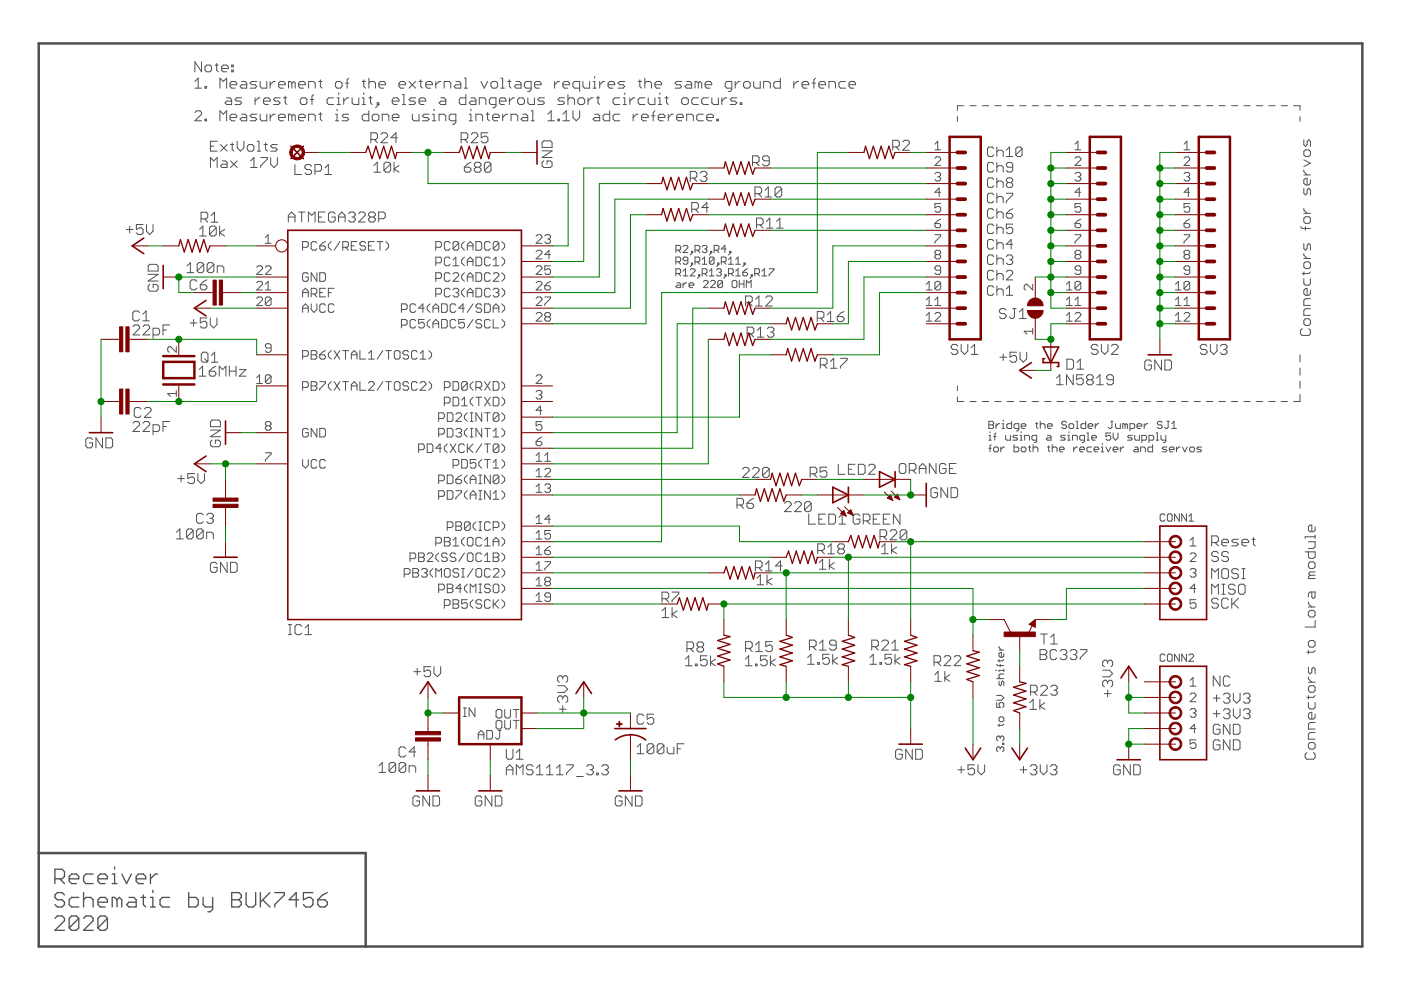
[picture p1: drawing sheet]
<svg xmlns="http://www.w3.org/2000/svg" width="297mm" height="210mm" viewBox="0 0 297 210" stroke-linecap="round" stroke-linejoin="round" font-family="sans-serif">
<g fill="none" stroke="#505050" stroke-width=".21">
<path d="M41.3 17.3l.7-.7v2.1M41.3 18.7h1.4M42.7 13.1v2.1l-1.4-2.1v2.1M43.5 18.3h.3v.4h-.3zM43.8 13.8h.7l.4 .4v.7l-.4 .3h-.7l-.3-.3v-.7zM45.6 13.8h.7M45.9 13.5v1.4l.4 .3M46.6 18.7v-2.1l.7 .7 .7-.7v2.1M47 14.5h1.4v-.3l-.4-.4h-.7l-.3 .4v.7l.3 .3h.7M48.8 18h1.4v-.4l-.4-.3h-.7l-.3 .3v.7l.3 .4h.7M49.1 14.9h.4v.3h-.4zM49.1 13.8h.4v.4h-.4z"/>
<path d="M51.2 17.3h.7l.4 .3v1.1h-1.1l-.3-.4 .3-.3h1.1M54.4 17.3h-1l-.4 .3 .4 .4h.7l.3 .3-.3 .4h-1.1M55.2 17.3v1l.3 .4h1.1v-1.4M57.3 17.3v1.4M58.3 17.3h-.3l-.7 .7M59.1 18h1.4v-.4l-.4-.3h-.7l-.3 .3v.7l.3 .4h.7M61.9 17.6l-.4-.3h-.3v1.4M61.9 17.6v1.1M61.9 17.6l.3-.3 .4 .3v1.1M63.3 18h1.4v-.4l-.3-.3h-.7l-.4 .3v.7l.4 .4h.7M65.4 18.7v-1.4h1.1l.3 .3v1.1M67.6 17.3h.7"/>
<path d="M67.9 16.9v1.4l.4 .4M71.5 17.3h.7l.3 .3v.7l-.3 .4h-.7l-.4-.4v-.7zM71.8 19.7v.3M73.2 17.6h.7M73.9 16.6l-.3 .3v1.8M76.8 17.3h.7M77.1 16.9v1.4l.4 .4M77.1 19.7v.3M78.2 17.6l.3-.3h.8l.3 .3v1.1M78.2 16.6v2.1M80.3 18h1.4v-.4l-.3-.3h-.7l-.4 .3v.7l.4 .4h.7M84.6 18h1.4v-.4l-.4-.3h-.7l-.3 .3v.7l.3 .4h.7"/>
<path d="M86.7 17.3l1.4 1.4M88.1 17.3l-1.4 1.4M88.8 17.3h.8M89.2 16.9v1.4l.4 .4M90.3 18h1.4v-.4l-.4-.3h-.7l-.3 .3v.7l.3 .4h.7M92.4 17.3v1.4M93.5 17.3h-.4l-.7 .7M94.2 18.7v-1.4h1l.4 .3v1.1M96.6 17.3h.7l.4 .3v1.1h-1.1l-.3-.4 .3-.3h1.1M98.4 18.7h.7M98.4 16.6h.4v2.1M102 17.3l.7 1.4 .7-1.4"/>
<path d="M104.1 17.6l.4-.3h.7l.3 .3v.7l-.3 .4h-.7l-.4-.4zM106.2 18.7h.7M106.2 16.6h.4v2.1M107.6 17.3h.8M108 16.9v1.4l.4 .4M109.4 17.3h.7l.4 .3v1.1h-1.1l-.3-.4 .3-.3h1.1M112.6 18.7h-1.1l-.3-.4v-.7l.3-.3h1.1v1.7l-.4 .4h-.3M113.3 18h1.4v-.4l-.3-.3h-.7l-.4 .3v.7l.4 .4h.7M117.6 17.3v1.4M118.6 17.3h-.3l-.7 .7M119.3 18h1.5v-.4l-.4-.3h-.7l-.4 .3v.7l.4 .4h.7M122.9 18.7h-1.1l-.3-.4v-.7l.3-.3h1.1v2.1"/>
<path d="M123.6 17.3v1l.4 .4h1v-1.4M125.7 18.7h.7M125.7 17.3h.4v1.4M126.1 16.2v.4M127.1 17.3v1.4M128.2 17.3h-.4l-.7 .7M128.9 18h1.4v-.4l-.3-.3h-.7l-.4 .3v.7l.4 .4h.7M132.5 17.3h-1.1l-.4 .3 .4 .4h.7l.4 .3-.4 .4h-1.1M132.5 19.7v.3M135.3 17.3h.7M135.7 16.9v1.4l.3 .4M136.7 17.6l.4-.3h.7l.3 .3v1.1"/>
<path d="M136.7 16.6v2.1M138.9 18h1.4v-.4l-.4-.3h-.7l-.3 .3v.7l.3 .4h.7M139.9 19.7v.3M144.5 17.3h-1l-.4 .3 .4 .4h.7l.3 .3-.3 .4h-1.1M145.6 17.3h.7l.3 .3v1.1h-1l-.4-.4 .4-.3h1M148.1 17.6l-.4-.3h-.3v1.4M148.1 17.6v1.1M148.1 17.6l.3-.3 .4 .3v1.1M149.5 18h1.4v-.4l-.3-.3h-.8l-.3 .3v.7l.3 .4h.8M155.2 18.7h-1.1l-.3-.4v-.7l.3-.3h1.1v1.7l-.4 .4h-.3M155.9 17.3v1.4M156.9 17.3h-.3l-.7 .7"/>
<path d="M157.6 17.6l.4-.3h.7l.4 .3v.7l-.4 .4h-.7l-.4-.4zM159.8 17.3v1l.3 .4h1.1v-1.4M161.9 18.7v-1.4h1.1l.3 .3v1.1M165.4 16.6v2.1h-1l-.4-.4v-.7l.4-.3h1M168.3 17.3v1.4M169.4 17.3h-.4l-.7 .7M170.1 18h1.4v-.4l-.4-.3h-.7l-.3 .3v.7l.3 .4h.7M172.2 17.6h.7M172.9 16.6l-.3 .3v1.8M173.6 18h1.4v-.4l-.3-.3h-.7l-.4 .3v.7l.4 .4h.7M175.7 18.7v-1.4h1.1l.3 .3v1.1M179.3 17.3h-1.1l-.3 .3v.7l.3 .4h1.1"/>
<path d="M180 18h1.4v-.4l-.3-.3h-.8l-.3 .3v.7l.3 .4h.8M41.3 23.9l.4-.4h.7l.3 .4v.3l-1.4 1.4h1.4M43.5 25.3h.3v.3h-.3zM44.6 35.5v-2.1l.7 .7 .7-.7v2.1M44.6 31h.7M46 30h-1.4v2h1.4M46.6 25.6v-2.1l.7 .7 .7-.7v2.1M46.8 30.6l1.4 1.4M47.1 34.1h.7l.4 .4v1h-1.1l-.3-.3 .3-.4h1.1M48 20.7h.8l.3 .4v1.1h-1.1l-.3-.4 .3-.4h1.1M48.2 30.6l-1.4 1.4M48.8 24.9h1.4v-.3l-.4-.4h-.7l-.3 .4v.7l.3 .3h.7"/>
<path d="M48.9 30.6h.7M48.9 34.1l1.4 1.4M49.2 30.3v1.4l.4 .3M50.3 30v1.3l.7 .7 .7-.7v-1.3M50.3 34.1l-1.4 1.4M51.2 24.2h.7l.4 .4v1h-1.1l-.3-.3 .3-.4h1.1M51.2 20.7h-1l-.4 .4 .4 .3h.7l.3 .4-.3 .4h-1.1M52.8 30.6h.7l.3 .4v.7l-.3 .3h-.7l-.4-.3v-.7zM53.1 34.1l.7-.7v2.1M53.1 35.5h1.4M54.1 20.7v1.5M54.4 24.2h-1l-.4 .4 .4 .3h.7l.3 .4-.3 .3h-1.1"/>
<path d="M54.5 30h.4v2M54.5 32h.8M55.1 20.7h-.3l-.7 .7M55.2 24.2v1.1l.3 .3h1.1v-1.4M55.3 33.4h1.4v.4l-1.4 1.4v.3M55.9 21.4h1.4v-.3l-.4-.4h-.7l-.3 .4v.7l.3 .4h.7M56 30.6h.7M56.3 30.3v1.4l.4 .3M57.3 24.2v1.4M57.4 33.4v1.4l.7 .7 .7-.7v-1.4M58.3 24.2h-.3l-.7 .7M58.8 30.6h-1.1l-.3 .4 .3 .3h.7l.4 .4-.4 .3h-1"/>
<path d="M59.1 24.9h1.4v-.3l-.4-.4h-.7l-.3 .4v.7l.3 .3h.7M59.4 20.7h-1.1l-.3 .4 .3 .3h.8l.3 .4-.3 .4h-1.1M60.1 20.7h.7M60.5 20.4v1.4l.3 .4M61.9 24.6l-.4-.4h-.3v1.4M61.9 24.6v1M61.9 24.6l.3-.4 .4 .4v1M62.5 34.9v2.1h1.4M63.3 24.9h1.4v-.3l-.3-.4h-.7l-.4 .4v.7l.4 .3h.7M64 20.7h.7l.4 .4v.7l-.4 .4h-.7l-.3-.4v-.7zM65.4 25.6v-1.4h1.1l.3 .4v1M65.8 21.1h.7"/>
<path d="M66.1 35.2l-.4-.3h-.7l-.4 .3v.4l.4 .3h.7l.4 .4v.4l-.4 .3h-.7l-.4-.3M66.5 20l-.4 .4v1.8M66.8 36.3h1l.4-.4v-.7l-.4-.3h-1v2.1M67.6 24.2h.7M67.9 23.9v1.4l.4 .3M68.9 35.6l.7-.7v2.1M68.9 37h1.4M70.7 20.7h-1l-.4 .4v.7l.4 .4h1M71.1 25.6h.7M71.1 24.2h.4v1.4M71.5 20.7h.3v1.5M71.5 22.2h.7"/>
<path d="M71.5 23.2v.3M72.9 20.7v1.5M73.9 20.7h-.3l-.7 .7M73.9 24.2h-1l-.4 .4 .4 .3h.7l.3 .4-.3 .3h-1.1M74.7 20.7v1.1l.3 .4h1.1v-1.5M76.8 20.7h.3v1.5M76.8 22.2h.7M78.2 23.5v2.1h-1.1l-.3-.3v-.7l.3-.4h1.1M78.2 20.7h.7M78.5 20.4v1.4l.4 .4M78.6 29.6h1.1l.3-.4v-.7l-.3-.3h-1.1v2.1M78.9 24.6l.4-.4h.7l.3 .4v.7l-.3 .3h-.7l-.4-.3z"/>
<path d="M79.3 35.1l.7-.7v2.1M79.3 36.5h1.4M79.3 29.6l.7 .7M80 21.8h.3v.4h-.3zM80.3 22.2l-.7 .7M80.8 28.5l.3-.3h.7l.4 .3v.4l-1.4 1.4h1.4M81 25.6v-1.4h1.1l.3 .4v1M82.8 34.8v1.4l-.3 .3h-.7l-.4-.3M82.8 34.8l-.3-.4h-.7l-.4 .4v1.4M82.8 34.8l-1.4 1.4M83.2 21.4h1.4v-.3l-.4-.4h-.7l-.3 .4v.7l.3 .4h.7M83.2 24.9h1.4v-.3l-.4-.4h-.7l-.3 .4v.7l.3 .3h.7"/>
<path d="M83.5 34.4v2.1M84.3 29.2h-1.4l1-1v2.1M84.6 35.1l-1.1 .7 1.1 .7M85.3 22.2h.7M85.3 20h.3v2.2M87.4 24.2v1.1l.4 .3h1v-1.4M88.1 20.7h-1l-.4 .4 .4 .3h.7l.3 .4-.3 .4h-1.1M88.8 21.4h1.5v-.3l-.4-.4h-.7l-.4 .4v.7l.4 .4h.7M91 24.2h-1.1l-.3 .4 .3 .3h.7l.4 .4-.4 .3h-1M91.7 25.6h.7M91.7 24.2h.3v1.4M92 23.2v.3"/>
<path d="M93.1 25.6v-1.4h1l.4 .4v1M93.5 20.7h.6l.4 .4v1.1h-1l-.4-.4 .4-.4h1M96.6 25.6h-1l-.4-.3v-.7l.4-.4h1v1.8l-.3 .3h-.4M97.8 29.6h1l.4-.4v-.7l-.4-.3h-1v2.1M98.4 35.5h1.1l.3 .3v.4l-.3 .3h-.7l-.4-.3zM98.5 29.6l.7 .7M98.8 20v2.2h-1.1l-.3-.4v-.7l.3-.4h1.1M99.5 25.6h.7M99.5 24.2h.3v1.4M99.8 20.7h.7l.4 .4v1.1h-1.1l-.3-.4 .3-.4h1.1M99.8 23.2v.3M99.8 34.4l-.7 .4-.7 .7"/>
<path d="M99.9 28.5l.3-.3h.8l.3 .3v.4l-1.4 1.4h1.4M100.9 25.6v-1.4h1.1l.3 .4v1M100.9 35.5h.7M100.9 35.5l-.3 .3v.4l.3 .3h.7l.4-.3v-.4l-.4-.3M100.9 35.5l-.3-.4v-.3l.3-.4h.7l.4 .4v.3l-.4 .4M101.6 22.2v-1.5h1.1l.3 .4v1.1M103 24.2h.7M103.4 23.9v1.4l.3 .3M103.4 28.2h-1.4v1l.7-.3h.4l.3 .3v.7l-.3 .4h-.7l-.4-.4M104.1 34.8v1.4l-.3 .3h-.8l-.3-.3M104.1 34.8l-.3-.4h-.8l-.3 .4v1.4M104.1 34.8l-1.4 1.4"/>
<path d="M104.5 24.9h1.4v-.3l-.4-.4h-.7l-.3 .4v.7l.3 .3h.7M105.2 22.2h-1.1l-.4-.4v-.7l.4-.4h1.1v1.8l-.4 .4h-.4M105.9 21.4h1.4v-.3l-.4-.4h-.7l-.3 .4v.7l.3 .4h.7M106.6 24.2v1.4M107.6 24.2h-.3l-.7 .7M108 20.7v1.5M108.4 25.6v-1.4h1l.4 .4v1M109.1 20.7h-.4l-.7 .7M109.8 21.1l.3-.4h.7l.4 .4v.7l-.4 .4h-.7l-.3-.4zM110.8 24.2h.7l.4 .4v1h-1.1l-.3-.3 .3-.4h1.1M111.9 20.7v1.1l.3 .4h1.1v-1.5M112.6 25.6h.7"/>
<path d="M112.6 23.5h.4v2.1M114.9 32h2.2l-2.2 1.4h2.2M114.9 30.2l.4-.3h1.4l.4 .3v1.1h-2.2zM115.3 34.1l-.4 .4v.7l.4 .3h1.4l.4-.3v-.7l-.4-.4h-.7v.7M115.4 20.7h-1l-.4 .4 .4 .3h.7l.3 .4-.3 .4h-1.1M116.2 25.6h1.4M116.2 24.2l.7-.7v2.1M118.3 25.3h.3v.3h-.3zM119.3 25.6h1.5M119.3 24.2l.8-.7v2.1M119.7 20.7h-1.1l-.3 .4 .3 .3h.7l.4 .4-.4 .4h-1M120.4 21.1l.4-.4h.7l.3 .4v1.1"/>
<path d="M120.4 20v2.2M121.5 23.5v1.4l.7 .7 .7-.7v-1.4M122.5 21.1l.4-.4h.7l.4 .4v.7l-.4 .4h-.7l-.4-.4zM124.7 20.7v1.5M125.7 20.7h-.3l-.7 .7M126.1 24.2h.7l.3 .4v1h-1l-.4-.3 .4-.4h1M126.4 20.7h.7M126.8 20.4v1.4l.3 .4M129.3 23.5v2.1h-1.1l-.3-.3v-.7l.3-.4h1.1M131.4 20.7h-1.1l-.3 .4v.7l.3 .4h1.1M131.4 24.2h-1.1l-.3 .4v.7l.3 .3h1.1M132.1 20.7h.4v1.5"/>
<path d="M132.1 22.2h.7M133.5 20.7v1.5M134.2 24.2v1.4M134.6 20.7h-.4l-.7 .7M135.3 24.2h-.4l-.7 .7M136 24.9h1.4v-.3l-.3-.4h-.7l-.4 .4v.7l.4 .3h.7M136.7 20.7h-1l-.4 .4v.7l.4 .4h1M137.4 20.7v1.1l.4 .4h1.1v-1.5M138.1 24.6h.8M138.9 23.5l-.4 .4v1.7M139.6 20.7h.3v1.5M139.6 22.2h.7"/>
<path d="M139.6 24.9h1.4v-.3l-.4-.4h-.7l-.3 .4v.7l.3 .3h.7M141 20.7h.7M141.3 20.4v1.4l.4 .4M141.7 24.2v1.4M142.7 24.2h-.3l-.7 .7M143.5 24.9h1.4v-.3l-.4-.4h-.7l-.3 .4v.7l.3 .3h.7M144.5 21.1l.4-.4h.7l.3 .4v.7l-.3 .4h-.7l-.4-.4zM145.6 25.6v-1.4h1l.4 .4v1M146.3 37.8h1.1l.3-.4v-.7l-.3-.4h-1.1v2.2M147 37.8l.7 .7M148.1 20.7h-1.1l-.3 .4v.7l.3 .4h1.1M148.5 36.7l.3-.4h.7l.4 .4v.3l-.4 .4"/>
<path d="M149.1 24.2h-1l-.4 .4v.7l.4 .3h1M149.2 37.4h.3M149.5 37.4l.4 .4v.3l-.4 .4h-.7l-.3-.4M149.8 24.9h1.5v-.3l-.4-.4h-.7l-.4 .4v.7l.4 .3h.7M150.2 20.7h-1.1l-.3 .4v.7l.3 .4h1.1M150.9 20.7v1.1l.4 .4h1v-1.5M152 25.3h.3v.3h-.3zM153 20.7v1.5M154.1 20.7h-.4l-.7 .7M156.2 20.7h-1l-.4 .4 .4 .3h.7l.3 .4-.3 .4h-1.1M157 21.8h.3v.4h-.3zM159.6 34.5h1l.4-.4v-.7l-.4-.4h-1v2.2"/>
<path d="M160.3 34.5l.7 .7M163.1 34.1h-1.1l-.3-.4v-.3l.3-.4h.7l.4 .4v1.4l-.4 .4h-.7l-.3-.4M189.3 31.2h1l.4-.4v-.7l-.4-.4h-1v2.2M190 31.2l.7 .7M191.4 30.1l.3-.4h.7l.4 .4v.3l-1.4 1.5h1.4M198.2 31.8h1.2M198.2 33.6l.3-.3h.6l.3 .3v.3l-1.2 1.2h1.2M198.2 30.6l.6-.6v1.8M198.2 36.9l.3-.3h.6l.3 .3v.3l-.3 .3M198.8 37.5h.3M199.1 37.5l.3 .3v.3l-.3 .3h-.6l-.3-.3M203 24.7v1"/>
<path d="M204.3 22.4h-1.3v1M205.6 22.4h1.4M208.3 22.4h1.3M210.7 31.5l-.3-.3h-.7l-.3 .3v1.4l.3 .3h.7l.3-.3M210.7 34.8l-.3-.4h-.7l-.3 .4v1.3l.3 .4h.7l.3-.4M210.7 38.1l-.3-.4h-.7l-.3 .4v1.3l.3 .3h.7l.3-.3M210.9 22.4h1.4M211.3 31.2v2M211.3 34.4v2.1M211.3 37.7v2M211.3 32.2l.4-.3h.7l.3 .3v1M211.3 35.5l.4-.4h.7l.3 .4v1"/>
<path d="M211.3 38.7l.4-.3h.7l.3 .3v1M213.4 33.2h1.3M213.4 31.9l.6-.7v2M213.6 22.4h1.3M213.7 38.7l-.3-.3v-.3l.3-.4h.7l.3 .4v.3l-.3 .3M213.7 38.7l-.3 .4v.3l.3 .3h.7l.3-.3v-.3l-.3-.4M213.7 38.7h.7M214.7 35.5h-1l-.3-.4v-.3l.3-.4h.7l.3 .4v1.3l-.3 .4h-.7l-.3-.4M216.2 22.4h1.3M216.7 31.5v1.4l-.3 .3h-.7l-.3-.3M216.7 31.5l-.3-.3h-.7l-.3 .3v1.4M216.7 31.5l-1.3 1.4"/>
<path d="M218.8 22.4h1.4M221.5 22.4h1.3M224.1 22.4h1.4M226.8 22.4h1.3M227.9 31.8h1.3M227.9 33.6l.3-.3h.6l.4 .3v.3l-1.3 1.2h1.3M227.9 36.9l.3-.3h.6l.4 .3v.3l-.4 .3M227.9 30.6l.6-.6v1.8M228.5 37.5h.3M228.8 37.5l.4 .3v.3l-.4 .3h-.6l-.3-.3M229.4 22.4h1.3M232.1 22.4h1.3"/>
<path d="M234.7 22.4h1.3M237.3 22.4h1.4M240 22.4h1.3M242.6 22.4h1.3M245.2 22.4h1.4M247.9 22.4h1.3M250.5 22.4h1.4M251 31.8h1.2M251 33.6l.3-.3h.6l.3 .3v.3l-1.2 1.2h1.2M251 36.9l.3-.3h.6l.3 .3v.3l-.3 .3M251 30.6l.7-.6v1.8M251.7 37.5h.2"/>
<path d="M251.9 37.5l.3 .3v.3l-.3 .3h-.6l-.3-.3M253.2 22.4h1.3M255.8 22.4h1.4M258.4 22.4h1.4M261.1 22.4h1.3M263.7 22.4h1.4M266.4 22.4h1.3M269 22.4h1.3M271.7 22.4h1.3M274.3 22.4h1.3v1M275.6 24.7v1M276.4 29.6v1.1l.4 .4 .3-.4v-.7l.4-.4 .3 .4v1.1"/>
<path d="M276.4 32.1l.4-.3h.7l.3 .3v.7l-.3 .4h-.7l-.4-.4zM276.4 39.9v1.1l.4 .3 .3-.3v-.7l.4-.4 .3 .4v1M276.4 36v.4l.7 .7M276.4 37.1h1.4M276.4 33.9l1.4 .7-1.4 .7M277.8 38.1v.8l-.3 .3h-.7l-.4-.3v-.8l.4-.3h.3v1.4M26.8 48.7h1.4M27.5 48v1.4M30.3 47.6h-1.4v1.1l.7-.4h.4l.3 .4v.7l-.3 .3h-.7l-.4-.3M31.1 47.6v1.4l.6 .7 .7-.7v-1.4M31.4 58.2h2.1l-2.1 1.4h2.1M31.8 56h1.4l.3 .4v1.1h-2.1v-1.1z"/>
<path d="M39.7 56.4l.7-.7v2.1M39.7 57.8h1.4M41.7 59.7l-.3-.4h-.7l-.4 .4v1.4l.4 .3h.7l.3-.3M42.3 48.6l.7-.7v2.1M42.3 50h1.4M42.6 46.4h1.1l.3-.3v-.8l-.3-.3h-1.1v2.1M43.2 56l-1.4 1.4M43.2 56v1.4l-.3 .4h-.8l-.3-.4M43.2 56l-.3-.3h-.8l-.3 .3v1.4M43.3 46.4l.7 .7M43.9 59.3l-.7 .4-.7 .7M44.8 45.7l.7-.7v2.1"/>
<path d="M44.8 47.1h1.4M45.3 56v1.4l-.3 .4h-.7l-.4-.4M45.3 56l-.3-.3h-.7l-.4 .3v1.4M45.3 56l-1.4 1.4M45.8 48.3v1.4l-.3 .3h-.7l-.4-.3M45.8 48.3l-.3-.4h-.7l-.4 .4v1.4M45.8 48.3l-1.4 1.4M46.1 57.8v-1.4h1l.4 .3v1.1M46.6 47.9v2.1M47.6 48.6l-1 .7 1 .7M54.4 56.7l.3-.3h.6l.3 .3v.3l-1.2 1.2h1.2M54.4 60l.3-.3h.6l.3 .3v.3l-1.2 1.2h1.2"/>
<path d="M56.3 56.7l.3-.3h.5l.4 .3v.3l-1.2 1.2h1.2M56.3 50.4l.6-.6v1.8M56.3 51.6h1.2M61.1 47.1v-1.4l.7-.7 .7 .7v1.4M61.1 46h1.4M63.3 45h1.4M64 45v2.1M64.2 52.4h.9l.3-.3v-.6l-.3-.3h-.9v1.8M65.4 58.1l-.3-.3h-.6l-.3 .3v1.2l.3 .3h.6l.3-.3v-.6h-.7M65.4 47.1v-2.1l.7 .7 .7-.7v2.1M67.2 51.5l-.3-.3h-.6l-.3 .3v1.2l.3 .3h.6l.3-.3M67.2 57.8v1.8l-1.2-1.8v1.8"/>
<path d="M67.5 46h.7M67.8 52.1h.9l.3 .3v.3l-.3 .3h-.6l-.3-.3zM67.8 57.8h.9l.3 .3v1.2l-.3 .3h-.9zM68.9 45h-1.4v2.1h1.4M69 51.2l-.6 .3-.6 .6M70.2 51.2l-.6 .6v.6l.6 .6M71.1 45.3l-.4-.3h-.7l-.4 .3v1.4l.4 .4h.7l.4-.4v-.7h-.8M71.8 46h1.4M71.8 47.1v-1.4l.7-.7 .7 .7v1.4M72.1 51.2l-1.3 1.8M72.7 52.4h.9l.3-.3v-.6l-.3-.3h-.9v1.8M73.3 52.4l.6 .6"/>
<path d="M73.9 45.3l.4-.3h.7l.3 .3v.4l-.3 .3M74.5 52.1h.6M74.6 46h.4M75 46l.3 .4v.3l-.3 .4h-.7l-.4-.4M75.7 51.2h-1.2v1.8h1.2M76 45.3l.4-.3h.7l.3 .3v.4l-1.4 1.4h1.4M77.5 51.5l-.3-.3h-.6l-.3 .3v.3l.3 .3h.6l.3 .3v.3l-.3 .3h-.6l-.3-.3M78.1 52.1h.6M78.5 46h.7M78.5 46l-.4-.3v-.4l.4-.3h.7l.4 .3v.4l-.4 .3M78.5 46l-.4 .4v.3l.4 .4h.7l.4-.4v-.3l-.4-.4M79.4 51.2h-1.3v1.8h1.3"/>
<path d="M80 51.2h1.2M80.3 46.4h1l.4-.4v-.7l-.4-.3h-1v2.1M80.6 51.2v1.8M81.8 51.2l.6 .6v.6l-.6 .6M92.4 52.4h.9l.3-.3v-.6l-.3-.3h-.9v1.8M92.4 55.7h.9l.3-.3v-.6l-.3-.3h-.9v1.8M92.4 59h.9l.3-.3v-.6l-.3-.3h-.9v1.8M95.4 51.5l-.3-.3h-.6l-.3 .3v1.2l.3 .3h.6l.3-.3M95.4 54.8l-.3-.3h-.6l-.3 .3v1.2l.3 .3h.6l.3-.3M95.4 58.1l-.3-.3h-.6l-.3 .3v1.2l.3 .3h.6l.3-.3M96.1 55.1l.5-.6v1.8M96.1 58.1l.3-.3h.6l.3 .3v.3l-1.2 1.2h1.2"/>
<path d="M96.1 56.3h1.2M97.3 51.5v1.2l-.3 .3h-.6l-.3-.3M97.3 51.5l-.3-.3h-.6l-.3 .3v1.2M97.3 51.5l-1.2 1.2M98.5 51.2l-.6 .6v.6l.6 .6M98.5 54.5l-.6 .6v.6l.6 .6M98.5 57.8l-.6 .6v.6l.6 .6M99.1 53v-1.2l.6-.6 .6 .6v1.2M99.1 56.3v-1.2l.6-.6 .6 .6v1.2M99.1 59.6v-1.2l.6-.6 .6 .6v1.2M99.1 58.7h1.2M99.1 55.4h1.2"/>
<path d="M99.1 52.1h1.2M100.9 51.2h.9l.3 .3v1.2l-.3 .3h-.9zM100.9 54.5h.9l.3 .3v1.2l-.3 .3h-.9zM100.9 57.8h.9l.3 .3v1.2l-.3 .3h-.9zM103.9 51.5l-.3-.3h-.6l-.3 .3v1.2l.3 .3h.6l.3-.3M103.9 58.1l-.3-.3h-.6l-.3 .3v1.2l.3 .3h.6l.3-.3M103.9 54.8l-.3-.3h-.6l-.3 .3v1.2l.3 .3h.6l.3-.3M104.6 55.1l.6-.6v1.8M104.6 58.1l.3-.3h.6l.3 .3v.3l-1.2 1.2h1.2M104.6 56.3h1.2M105.8 51.5v1.2l-.3 .3h-.6l-.3-.3M105.8 51.5l-.3-.3h-.6l-.3 .3v1.2"/>
<path d="M105.8 51.5l-1.2 1.2M106.4 51.2l.6 .6v.6l-.6 .6M106.4 54.5l.6 .6v.6l-.6 .6M106.4 57.8l.6 .6v.6l-.6 .6M113.7 53.4l.3-.3h.6l.3 .3v.3l-1.2 1.2h1.2M113.7 50.1l.3-.3h.6l.3 .3v.3l-1.2 1.2h1.2M113.7 56.7l.3-.3h.6l.3 .3v.3l-1.2 1.2h1.2M113.7 60l.3-.3h.6l.3 .3v.3l-1.2 1.2h1.2M115.5 50.1l.3-.3h.6l.3 .3v.3l-.3 .3M116.1 50.7h.3M116.4 50.7l.3 .3v.3l-.3 .3h-.6l-.3-.3M116.7 56.4h-1.2v.9l.6-.3h.3l.3 .3v.6l-.3 .3h-.6l-.3-.3"/>
<path d="M116.7 54h-1.2l.9-.9v1.8M116.7 59.7l-.6 .3-.6 .6M143.3 58h.8l.2-.3v-.5l-.2-.2h-.8v1.5M143.3 55.5h.8l.2-.2v-.5l-.2-.3h-.8v1.5M143.3 53h.8l.2-.2v-.5l-.2-.3h-.8v1.6M143.6 60h.5l.2 .2v.8h-.7l-.3-.3 .3-.2h.7M143.8 53l.5 .6M143.8 55.5l.5 .5M143.8 58l.5 .5M144.8 52.3l.3-.3h.5l.2 .3v.2l-1 1.1h1M144.8 60v1M144.8 57.5l.5-.5v1.5"/>
<path d="M144.8 58.5h1M145.6 60h-.3l-.5 .5M145.8 55.3h-.7l-.3-.3v-.2l.3-.3h.5l.2 .3v1l-.2 .2h-.5l-.3-.2M146.3 57.2l.3-.2h.5l.3 .2v.3l-1.1 1h1.1M146.6 53.3h.3v.3h-.3zM146.6 55.8h.3v.2h-.3zM146.7 44.4h1l.4-.4v-.7l-.4-.4h-1v2.2M146.9 53.6l-.6 .5M146.9 56l-.6 .5M147.4 55.5h.7l.3-.2v-.5l-.3-.3h-.7v1.5M147.4 53h.7l.3-.2v-.5l-.3-.3h-.7v1.6M147.4 44.4l.7 .7"/>
<path d="M147.9 53l.5 .6M147.9 55.5l.5 .5M148.1 58.3h.3v.2h-.3zM148.4 58.5l-.5 .5M148.9 58h.7l.3-.3v-.5l-.3-.2h-.7v1.5M148.9 52.3l.2-.3h.5l.3 .3v.2l-.3 .3M148.9 56h1M148.9 55l.5-.5v1.5M149.1 59.7l.3-.2h.5l.2 .2v.3l-1 1h1M149.4 52.8h.2M149.4 58l.5 .5M149.6 52.8l.3 .2v.3l-.3 .3h-.5l-.2-.3"/>
<path d="M150.2 44h-1.4l1.1-1.1v2.2M150.4 57.5l.5-.5v1.5M150.4 58.5h1M150.6 53.3h.3v.3h-.3zM150.6 59.7l.3-.2h.5l.3 .2v.3l-1.1 1h1.1M150.9 53.6l-.5 .5M151.4 53h.8l.2-.2v-.5l-.2-.3h-.8v1.6M151.4 54.8v1l-.2 .2h-.6l-.2-.2M151.4 54.8l-.2-.3h-.6l-.2 .3v1M151.4 54.8l-1 1M151.9 53l.5 .6M151.9 57.2l.3-.2h.5l.2 .2v.3l-.2 .2"/>
<path d="M152.2 55.8h.2v.2h-.2zM152.4 56l-.5 .5M152.4 57.7h.3M152.7 57.7l.2 .3v.3l-.2 .2h-.5l-.3-.2M152.9 55.5h.8l.2-.2v-.5l-.2-.3h-.8v1.5M153.2 59.7l-.3-.2h-.5l-.2 .2v1M153.2 59.7v1l-.3 .3h-.5l-.2-.3M153.2 59.7l-1 1M153.4 55.5l.5 .5M153.7 58.3h.2v.2h-.2zM153.9 52.8h-1l.8-.8v1.6M153.9 58.5l-.5 .5"/>
<path d="M154.5 58h.7l.3-.3v-.5l-.3-.2h-.7v1.5M154.5 55l.5-.5v1.5M154.5 56h1M154.7 53.3h.3v.3h-.3zM155 53.6l-.5 .5M155 58l.5 .5M155.2 59.7l.3-.2h.5l.2 .2v1l-.2 .3h-.5l-.3-.3zM156 56h1M156 55l.5-.5v1.5M156 57.5l.5-.5v1.5M156 58.5h1M156.7 59.5v1.5"/>
<path d="M157.5 57.7h.7l.3 .3v.3l-.3 .2h-.5l-.2-.2zM157.7 55.8h.3v.2h-.3zM157.7 59.5v1.5M158 56l-.5 .5M158.5 57l-1 .7M159.3 58.3h.2v.2h-.2zM159.5 58.5l-.5 .5M160 58h.8l.2-.3v-.5l-.2-.2h-.8v1.5M160.1 41.1h1l.4-.4v-.7l-.4-.4h-1v2.2M160.4 47.7h1.1l.3-.4v-.7l-.3-.4h-1.1v2.2M160.5 58l.5 .5M160.8 41.1l.7 .7"/>
<path d="M161.1 47.7l.7 .7M161.5 58.5h1.1M161.5 57.5l.6-.5v1.5M162.2 40.3l.7-.7v2.2M162.2 41.8h1.4M162.5 46.9l.7-.7v2.2M162.5 48.4h1.4M163.1 57h1v.2l-1 1.1v.2M164.7 46.9l.7-.7v2.2M164.7 48.4h1.4M165.7 40v1.4l-.3 .4h-.7l-.4-.4M165.7 40l-.3-.4h-.7l-.4 .4v1.4"/>
<path d="M165.7 40l-1.4 1.4M198.2 47.4h.9l.3 .3v.3l-.3 .3h-.6l-.3-.3zM198.2 49.8h1.2v.3l-1.2 1.2v.3M198.5 54l-.3-.3v-.3l.3-.3h.6l.3 .3v.3l-.3 .3M198.5 54l-.3 .3v.3l.3 .3h.6l.3-.3v-.3l-.3-.3M198.5 54h.6M199.4 57.3h-.9l-.3-.3v-.3l.3-.3h.6l.3 .3v1.2l-.3 .3h-.6l-.3-.3M199.4 60v1.2l-.3 .3h-.6l-.3-.3M199.4 60l-.3-.3h-.6l-.3 .3v1.2M199.4 43.2h-1.2v.9l.6-.3h.3l.3 .3v.6l-.3 .3h-.6l-.3-.3M199.4 40.8h-1.2l.9-.9v1.8M199.4 46.5l-.6 .3-.6 .6"/>
<path d="M199.4 60l-1.2 1.2M210.7 41.3l-.3-.3h-.7l-.3 .3v1.4l.3 .3h.7l.3-.3M210.7 44.6l-.3-.3h-.7l-.3 .3v1.3l.3 .4h.7l.3-.4M210.7 47.9l-.3-.4h-.7l-.3 .4v1.3l.3 .3h.7l.3-.3M210.7 51.1l-.3-.3h-.7l-.3 .3v1.4l.3 .3h.7l.3-.3M210.7 54.4l-.3-.3h-.7l-.3 .3v1.3l.3 .4h.7l.3-.4M210.7 57.7l-.3-.4h-.7l-.3 .4v1.3l.3 .4h.7l.3-.4M211.3 41v2M211.3 44.3v2M211.3 47.5v2M211.3 50.8v2M211.3 54.1v2"/>
<path d="M211.3 57.3v2.1M211.3 58.3l.4-.3h.7l.3 .3v1.1M211.3 42l.4-.3h.7l.3 .3v1M211.3 45.3l.4-.4h.7l.3 .4v1M211.3 48.5l.4-.3h.7l.3 .3v1M211.3 51.8l.4-.3h.7l.3 .3v1M211.3 55.1l.4-.4h.7l.3 .4v1M213.4 57.7l.3-.4h.7l.3 .4v.3l-1.3 1.4h1.3M213.4 41h1.3v.3l-1.3 1.4v.3M213.4 45.3h1l.3 .3v.3l-.3 .4h-.7l-.3-.4zM213.4 54.4l.3-.3h.7l.3 .3v.3l-.3 .4M214 55.1h.4"/>
<path d="M214.4 55.1l.3 .3v.3l-.3 .4h-.7l-.3-.4M214.7 47.5h-1.3v1l.6-.3h.4l.3 .3v.7l-.3 .3h-.7l-.3-.3M214.7 44.3l-.7 .3-.6 .7M214.7 51.8h-1.3l1-1v2M227.9 47.4h.9l.4 .3v.3l-.4 .3h-.6l-.3-.3zM227.9 49.8h1.3v.3l-1.3 1.2v.3M228.2 54l-.3-.3v-.3l.3-.3h.6l.4 .3v.3l-.4 .3M228.2 54l-.3 .3v.3l.3 .3h.6l.4-.3v-.3l-.4-.3M228.2 54h.6M229.2 57.3h-1l-.3-.3v-.3l.3-.3h.6l.4 .3v1.2l-.4 .3h-.6l-.3-.3M229.2 60v1.2l-.4 .3h-.6l-.3-.3M229.2 60l-.4-.3h-.6l-.3 .3v1.2"/>
<path d="M229.2 43.2h-1.3v.9l.6-.3h.3l.4 .3v.6l-.4 .3h-.6l-.3-.3M229.2 40.8h-1.3l.9-.9v1.8M229.2 46.5l-.7 .3-.6 .6M229.2 60l-1.3 1.2M251 47.4h.9l.3 .3v.3l-.3 .3h-.6l-.3-.3zM251 49.8h1.2v.3l-1.2 1.2v.3M251.3 54l-.3-.3v-.3l.3-.3h.6l.3 .3v.3l-.3 .3M251.3 54l-.3 .3v.3l.3 .3h.6l.3-.3v-.3l-.3-.3M251.3 54h.6M252.2 57.3h-.9l-.3-.3v-.3l.3-.3h.6l.3 .3v1.2l-.3 .3h-.6l-.3-.3M252.2 60v1.2l-.3 .3h-.6l-.3-.3M252.2 60l-.3-.3h-.6l-.3 .3v1.2"/>
<path d="M252.2 43.2h-1.2v.9l.7-.3h.2l.3 .3v.6l-.3 .3h-.6l-.3-.3M252.2 40.8h-1.2l.9-.9v1.8M252.2 46.5l-.5 .3-.7 .6M252.2 60l-1.2 1.2M275.7 48.1l.4 .3h1.7M276.4 51.6v1.1l.4 .3 .3-.3v-.7l.4-.4 .3 .4v1M276.4 59.1v1l.4 .4h.7l.3-.4v-1M276.4 44.2v.3l.7 .7M276.4 53.7v.4l.7 .7M276.4 57.7v.7M276.4 54.8h1.4M276.4 45.2h1.4"/>
<path d="M276.8 46h.7l.3 .3v.7l-.3 .4h-.7l-.4-.4v-.7zM276.8 55.5h.7l.3 .4v.7l-.3 .3h-.7l-.4-.3v-.7zM276.8 48.1v.7M277.8 57.7l-.3 .3h-1.4M28.2 69.3l.3-.4h.8l.3 .4v.3l-1.4 1.4h1.4M29.6 66.3l-.4-.4h-.7l-.3 .4v1.4l.3 .3h.7l.4-.3M30.3 68h1.4M30.3 66.6l.7-.7v2.1M30.3 69.3l.4-.4h.7l.3 .4v.3l-1.4 1.4h1.4M31.8 60.3l-.4 .4v.7l.4 .3h1.4l.3-.3v-.7l-.3-.4h-.7v.7M32.4 71h1.1l.3-.3v-.7l-.3-.4h-1.1v2.1M34.6 70h.7"/>
<path d="M36 68.9h-1.4v2.1M37.4 73.5v1.2l-1.2-1.2h-.3l-.3 .3v.6l.3 .3M40.3 68.5h1.4M41 67.8v1.4M42.2 78.4l.7-.8v2.2M42.2 79.8h1.4M42.5 60.4h1l.4 .3v.4l-.4 .3h-.7l-.3-.3zM42.7 75l.3-.3h.7l.4 .3v1.4l-.4 .4h-.7l-.3-.4zM43.4 76.1l.7 .7M43.9 67.4h-1.4v1.1l.7-.4h.3l.4 .4v.7l-.4 .3h-.7l-.3-.3M44.4 78.7h1l.4 .4v.3l-.4 .4h-.7l-.3-.4zM44.6 67.4v1.4l.7 .7 .7-.7v-1.4"/>
<path d="M44.8 76.8h1.4M44.8 75.4l.7-.7v2.1M45.8 77.6l-.7 .4-.7 .7M46.5 79.8v-2.2l.7 .8 .7-.8v2.2M48.6 78.7h1.4M48.6 77.6v2.2M50 77.6v2.2M50.7 78.4h1.5l-1.5 1.4h1.5M54.4 63.3l.3-.3h.6l.3 .3v.3l-1.2 1.2h1.2M56.3 61.5h1.2M56.3 60.3l.6-.6v1.8M57.5 63.3v1.2l-.4 .3h-.5l-.3-.3"/>
<path d="M57.5 79.8l-1.2 1.2M57.5 73.8h-.9l-.3-.3v-.3l.3-.3h.5l.4 .3v1.2l-.4 .3h-.5l-.3-.3M57.5 79.8v1.2l-.4 .3h-.5l-.3-.3M57.5 63.3l-.4-.3h-.5l-.3 .3v1.2M57.5 79.8l-.4-.3h-.5l-.3 .3v1.2M57.5 63.3l-1.2 1.2M64.2 62.9v-1.2l.5-.6 .7 .6v1.2M64.2 66.2v-1.2l.5-.6 .7 .6v1.2M64.2 75.5h.9l.3-.3v-.6l-.3-.3h-.9v1.8M64.2 62h1.2M64.2 65.3h1.2M66 62.3h.9l.3-.3v-.6l-.3-.3h-.9v1.8"/>
<path d="M66 64.4v1.2l.6 .6 .6-.6v-1.2M66 74.3h.9l.3 .3v.3l-.3 .3 .3 .3v.3l-.3 .3h-.9zM66 75.2h.9M66.6 62.3l.6 .6M67.8 75.2h.9l.3 .3v.3l-.3 .3h-.6l-.3-.3zM67.8 62h.6M69 61.1h-1.2v1.8h1.2M69 64.7l-.3-.3h-.6l-.3 .3v1.2l.3 .3h.6l.3-.3M69 74.3l-.6 .3-.6 .6M69.6 62h.6M70.2 74.3l-.6 .6v.6l.6 .6M70.8 61.1h-1.2v1.8"/>
<path d="M70.8 64.7l-.3-.3h-.6l-.3 .3v1.2l.3 .3h.6l.3-.3M70.8 74.3l1.3 1.8M72.1 74.3l-1.3 1.8M72.7 74.3h1.2M73.3 74.3v1.8M74.5 76.1v-1.2l.6-.6 .6 .6v1.2M74.5 75.2h1.2M76.3 74.3v1.8h1.2M78.1 76.1h1.3M78.1 74.9l.6-.6v1.8M81.2 74.3l-1.2 1.8M81.8 74.3h1.2"/>
<path d="M82.4 74.3v1.8M83.9 74.3h.6l.3 .3v1.2l-.3 .3h-.6l-.3-.3v-1.2zM85.1 65.6h.9l.3-.3v-.6l-.3-.3h-.9v1.8M85.1 68.9h.9l.3-.3v-.6l-.3-.3h-.9v1.8M86.6 74.6l-.3-.3h-.6l-.3 .3v.3l.3 .3h.6l.3 .3v.3l-.3 .3h-.6l-.3-.3M88.1 68l-.3-.3h-.6l-.3 .3v1.2l.3 .3h.6l.3-.3M88.1 64.7l-.3-.3h-.6l-.3 .3v1.2l.3 .3h.6l.3-.3M88.5 74.6l-.3-.3h-.6l-.4 .3v1.2l.4 .3h.6l.3-.3M89.1 74.9l.6-.6v1.8M89.1 76.1h1.2M90 65.3h-1.2l.9-.9v1.8M90 67.7h-1.2v.9l.9-.3 .3 .3v.6l-.3 .3h-.7l-.2-.3"/>
<path d="M90.9 74.3l.6 .6v.6l-.6 .6M91.2 64.4l-.6 .6v.6l.6 .6M91.2 67.7l-.6 .6v.6l.6 .6M91.8 66.2v-1.2l.6-.6 .6 .6v1.2M91.8 69.5v-1.2l.6-.6 .6 .6v1.2M91.8 65.3h1.2M91.8 68.6h1.2M92.4 62.3h.9l.3-.3v-.6l-.3-.3h-.9v1.8M93.6 64.4h.9l.3 .3v1.2l-.3 .3h-.9zM93.6 67.7h.9l.3 .3v1.2l-.3 .3h-.9zM95.4 61.4l-.3-.3h-.6l-.3 .3v1.2l.3 .3h.6l.3-.3M96.1 61.4l.3-.3h.6l.3 .3v.3l-.3 .3"/>
<path d="M96.6 64.7l-.2-.3h-.7l-.3 .3v1.2l.3 .3h.7l.2-.3M96.6 68l-.2-.3h-.7l-.3 .3v1.2l.3 .3h.7l.2-.3M96.6 62h.4M97 62l.3 .3v.3l-.3 .3h-.6l-.3-.3M98.5 67.7h-1.2v.9l.9-.3 .3 .3v.6l-.3 .3h-.6l-.3-.3M98.5 61.1l-.6 .6v.6l.6 .6M98.5 65.3h-1.2l.9-.9v1.8M99.1 62.9v-1.2l.6-.6 .6 .6v1.2M99.1 62h1.2M100.3 67.7l-1.2 1.8M100.3 64.4l-1.2 1.8M100.9 61.1h.9l.3 .3v1.2l-.3 .3h-.9z"/>
<path d="M102.1 64.7l-.3-.3h-.6l-.3 .3v.3l.3 .3h.6l.3 .3v.3l-.3 .3h-.6l-.3-.3M102.1 68l-.3-.3h-.6l-.3 .3v.3l.3 .3h.6l.3 .3v.3l-.3 .3h-.6l-.3-.3M102.7 64.4h.9l.3 .3v1.2l-.3 .3h-.9zM103.9 61.4l-.3-.3h-.6l-.3 .3v1.2l.3 .3h.6l.3-.3M103.9 68l-.3-.3h-.6l-.3 .3v1.2l.3 .3h.6l.3-.3M104.6 67.7v1.8h1.2M104.6 66.2v-1.2l.6-.6 .6 .6v1.2M104.6 61.4l.3-.3h.6l.3 .3v.3l-.3 .3M104.6 65.3h1.2M105.2 62h.3M105.5 62l.3 .3v.3l-.3 .3h-.6l-.3-.3M106.4 61.1l.6 .6v.6l-.6 .6"/>
<path d="M106.4 64.4l.6 .6v.6l-.6 .6M106.4 67.7l.6 .6v.6l-.6 .6M113.7 63.3l.3-.3h.6l.3 .3v.3l-1.2 1.2h1.2M113.7 66.6l.3-.3h.6l.3 .3v.3l-1.2 1.2h1.2M113.7 79.8l.3-.3h.6l.3 .3v.3l-1.2 1.2h1.2M115.5 60.6h.9l.3 .3v.3l-.3 .3h-.6l-.3-.3zM115.5 63h1.2v.3l-1.2 1.2v.3M115.8 67.2l-.3 .3v.3l.3 .3h.6l.3-.3v-.3l-.3-.3M115.8 67.2l-.3-.3v-.3l.3-.3h.6l.3 .3v.3l-.3 .3M115.8 67.2h.6M146.1 60.5h1v-.3l-.2-.2h-.6l-.2 .2v.5l.2 .3h.6M156.7 60.2h1"/>
<path d="M158.1 64.2h1l.4-.4v-.7l-.4-.3h-1v2.1M158.2 61v-1.5l.5 .5 .6-.5v1.5M158.4 70.8h1.1l.3-.4v-.7l-.3-.3h-1.1v2.1M158.8 64.2l.7 .7M159.1 70.8l.7 .7M160.2 63.5l.7-.7v2.1M160.2 64.9h1.4M160.5 70.1l.7-.7v2.1M160.5 71.5h1.4M162.3 63.1l.4-.3h.7l.3 .3v.4l-1.4 1.4h1.4M162.7 69.7l.3-.3h.7l.4 .3v.4l-.4 .3M163.4 70.4h.3"/>
<path d="M163.7 70.4l.4 .4v.3l-.4 .4h-.7l-.3-.4M173.3 67.5h1l.4-.4v-.7l-.4-.3h-1v2.1M173.9 77.4h1.1l.3-.4v-.7l-.3-.3h-1.1v2.1M174 67.5l.7 .7M174.6 77.4l.7 .7M175.4 66.8l.7-.7v2.1M175.4 68.2h1.4M176.1 76.7l.7-.7v2.1M176.1 78.1h1.4M177.5 67.1h1.1l.3 .4v.3l-.3 .4h-.7l-.4-.4zM178.2 76h1.4v.3l-1.4 1.4v.4M178.9 66.1l-.7 .3-.7 .7"/>
<path d="M196.4 64.8h1.2M196.4 60.3l.6-.6v1.8M196.4 63.6l.6-.6v1.8M196.4 66.9l.6-.6v1.8M196.4 68.1h1.2M196.4 61.5h1.2M198.2 64.8h1.2M198.2 66.6l.3-.3h.6l.3 .3v.3l-1.2 1.2h1.2M198.2 63.6l.6-.6v1.8M203.1 73.4l-.4-.4h-.7l-.3 .4v.3l.3 .4h.7l.4 .3v.4l-.4 .3h-.7l-.3-.3M203.8 73v1.4l.7 .7 .7-.7v-1.4M205.9 73.7l.7-.7v2.1"/>
<path d="M205.9 75.1h1.4M210.7 60.9l-.3-.3h-.7l-.3 .3v1.4l.3 .3h.7l.3-.3M211.3 60.6v2M211.3 61.6l.4-.3h.7l.3 .3v1M212 75.7h1.4M212.7 75v1.4M213.3 65.8l-.3-.4h-.7l-.4 .4v.3l.4 .4h.7l.3 .3v.4l-.3 .3h-.7l-.4-.3M213.4 62.6h1.3M213.4 61.3l.6-.7v2M214.7 65.4h.7M215.1 65.4v1.8l-.4 .3h-.3l-.4-.3M215.5 74.7h-1.4v1l.7-.3h.4l.3 .3v.7l-.3 .4h-.7l-.4-.4"/>
<path d="M216.2 67.5h1.4M216.2 66.1l.7-.7v2.1M216.3 74.7v1.4l.7 .7 .7-.7v-1.4M218.9 60.3v1.2l-1.2-1.2h-.3l-.3 .3v.6l.3 .3M218.9 69.6v1.2M218.9 70.2h-1.8l.6 .6M226.1 64.8h1.2M226.1 63.6l.6-.6v1.8M226.1 68.1h1.2M226.1 61.5h1.2M226.1 60.3l.6-.6v1.8M226.1 66.9l.6-.6v1.8"/>
<path d="M226.2 76.2h1.1l.3 .3v1.4l-.3 .4h-1.1zM227.5 79.5v2.1l-1.4-2.1v2.1M227.9 64.8h1.3M227.9 66.6l.3-.3h.6l.4 .3v.3l-1.3 1.2h1.3M227.9 63.6l.6-.6v1.8M228.3 76.9l.7-.7v2.1M228.3 78.3h1.4M229.7 79.5h-1.4v1l.7-.3h.3l.4 .3v.7l-.4 .4h-.7l-.3-.4M232.8 73.4l-.4-.4h-.7l-.3 .4v.3l.3 .4h.7l.4 .3v.4l-.4 .3h-.7l-.3-.3M233.5 73v1.4l.7 .7 .7-.7v-1.4M235.6 73.4l.4-.4h.7l.3 .4v.3l-1.4 1.4h1.4M244.1 76.7l-.3-.4h-.7l-.4 .4v1.4l.4 .3h.7l.3-.3v-.7h-.7"/>
<path d="M246.3 76.3v2.1l-1.5-2.1v2.1M247 76.3h1l.4 .4v1.4l-.4 .3h-1zM249.2 64.8h1.2M249.2 68.1h1.2M249.2 61.5h1.2M249.2 60.3l.6-.6v1.8M249.2 63.6l.6-.6v1.8M249.2 66.9l.6-.6v1.8M251 64.8h1.2M251 63.6l.7-.6v1.8M251 66.6l.3-.3h.6l.3 .3v.3l-1.2 1.2h1.2M255.9 73.4l-.4-.4h-.7l-.3 .4v.3l.3 .4h.7l.4 .3v.4l-.4 .3h-.7l-.3-.3"/>
<path d="M256.6 73v1.4l.7 .7 .7-.7v-1.4M258.7 73.4l.4-.4h.7l.4 .4v.3l-.4 .4M259.4 74.1h.4M259.8 74.1l.4 .3v.4l-.4 .3h-.7l-.4-.3M275.6 75.2v1.5M275.6 78v1.5M276.1 69.7l-.4 .4v.7l.4 .3h1.4l.3-.3v-.7l-.3-.4M276.8 67.6h.7l.3 .3v.7l-.3 .4h-.7l-.4-.4v-.7zM277.8 61.6v.7l-.3 .3h-.7l-.4-.3v-.7l.4-.4h.3v1.4M277.8 63.3h-1l-.4 .4v1h1.4M277.8 65.4h-1l-.4 .4v1.1h1.4M19.6 93.2l-.3-.4h-.7l-.4 .4v1.4l.4 .4h.7l.3-.4v-.7h-.7"/>
<path d="M21.7 92.8v2.2l-1.4-2.2v2.2M22.5 92.8h1l.4 .4v1.4l-.4 .4h-1zM28.2 89.7l.3-.3h.8l.3 .3v.4l-1.4 1.4h1.4M29.9 86.7l-.4-.3h-.7l-.3 .3v1.5l.3 .3h.7l.4-.3M30.3 89.7l.4-.3h.7l.3 .3v.4l-1.4 1.4h1.4M30.6 86.7l.4-.3h.7l.3 .3v.4l-1.4 1.4h1.4M32.4 91.5h1.1l.3-.4v-.7l-.3-.3h-1.1v2.1M34.6 90.4h.7M36 89.4h-1.4v2.1M37.4 82.8v1.3M37.4 83.4h-1.8l.6 .7M44.6 89.4l.4-.3h1.4l.3 .3v1.1h-2.1z"/>
<path d="M44.6 91.2h2.1l-2.1 1.4h2.1M45 93.3l-.4 .4v.7l.4 .3h1.4l.3-.3v-.7l-.3-.4h-.7v.7M54.4 80.1l.6-.6v1.8M54.4 81.3h1.2M56.3 96h1.2v.3l-1.2 1.2v.3M56.6 90.3h.5M56.6 90.3l-.3-.3v-.3l.3-.3h.5l.4 .3v.3l-.4 .3M56.6 90.3l-.3 .3v.3l.3 .3h.5l.4-.3v-.3l-.4-.3M64.2 82.1h.9l.3-.3v-.6l-.3-.3h-.9v1.8M64.2 97.4v1.3l.5 .6 .7-.6v-1.3M65.4 91.1l-.3-.3h-.6l-.3 .3v1.3l.3 .2h.6l.3-.2v-.7h-.7M66 80.9h.9l.3 .3v.3l-.3 .3 .3 .3v.3l-.3 .3h-.9z"/>
<path d="M66 81.8h.9M67.2 90.8v1.8l-1.2-1.8v1.8M67.2 97.7l-.3-.3h-.6l-.3 .3v1.3l.3 .3h.6l.3-.3M67.8 90.8h.9l.3 .3v1.3l-.3 .2h-.9zM67.8 80.9h1.2v.3l-1.2 1.2v.3M69 97.7l-.3-.3h-.6l-.3 .3v1.3l.3 .3h.6l.3-.3M70.2 80.9l-.6 .6v.6l.6 .6M70.8 80.9l1.3 1.8M72.1 80.9l-1.3 1.8M72.7 80.9h1.2M73.3 80.9v1.8M74.5 81.8h1.2"/>
<path d="M74.5 82.7v-1.2l.6-.6 .6 .6v1.2M76.3 80.9v1.8h1.2M78.1 81.2l.3-.3h.6l.4 .3v.3l-1.3 1.2h1.3M81.2 80.9l-1.2 1.8M81.8 80.9h1.2M82.4 80.9v1.8M83.9 80.9h.6l.3 .3v1.2l-.3 .3h-.6l-.3-.3v-1.2zM86.6 81.2l-.3-.3h-.6l-.3 .3v.3l.3 .3h.6l.3 .3v.3l-.3 .3h-.6l-.3-.3M88.5 81.2l-.3-.3h-.6l-.4 .3v1.2l.4 .3h.6l.3-.3M88.8 95.4h.9l.3-.4v-.6l-.3-.3h-.9v1.8M89.1 81.2l.3-.3h.6l.3 .3v.3l-1.2 1.2h1.2M90.6 94.1h.9l.3 .3v1.3l-.3 .2h-.9z"/>
<path d="M90.9 80.9l.6 .6v.6l-.6 .6M93 92.1h.9l.3-.4v-.6l-.3-.3h-.9v1.8M93 88.8h.9l.3-.4v-.6l-.3-.3h-.9v1.8M93.6 95h-1.2l.9-.9v1.8M94.2 82.1h.9l.3-.3v-.6l-.3-.3h-.9v1.8M94.2 85.4h.9l.3-.3v-.6l-.3-.3h-.9v1.8M94.8 90.8h.9l.3 .3v1.3l-.3 .2h-.9zM94.8 94.1l-.6 .6v.7l.6 .5M94.8 87.5h.9l.3 .3v1.2l-.3 .3h-.9zM95.4 94.1l1.2 1.8M96.1 80.9h.9l.3 .3v1.2l-.3 .3h-.9zM96.1 84.2h.9l.3 .3v1.2l-.3 .3h-.9z"/>
<path d="M96.1 98.7h.9l.3-.4v-.6l-.3-.3h-.9v1.9M96.6 91.1l.4-.3h.6l.3 .3v.3l-.3 .3M96.6 87.8l.4-.3h.6l.3 .3v.3l-1.3 1.2h1.3M96.6 94.1l-1.2 1.8M97.3 91.7h.3M97.6 91.7l.3 .4v.3l-.3 .2h-.6l-.4-.2M97.9 97.4h.9l.3 .3v1.3l-.3 .3h-.9zM97.9 84.8l.6-.6v1.8M97.9 86h1.2M98.5 94.4l-.3-.3h-.6l-.3 .3v1.3l.3 .2h.6l.3-.2M99.1 81.2l-.3-.3h-.6l-.3 .3v1.2M99.1 81.2v1.2l-.3 .3h-.6l-.3-.3"/>
<path d="M99.1 94.1v1.8M99.1 87.5l-.6 .6v.7l.6 .5M99.1 90.8l-.6 .6v.7l.6 .5M99.1 81.2l-1.2 1.2M99.4 95l.9 .9M99.7 90.8h.6M99.7 89.3h.6M99.7 92.6h.6M99.7 87.5h.6M100 87.5v1.8M100 90.8v1.8M100.3 94.1l-1.2 1.3"/>
<path d="M100.3 80.9l-.6 .6v.6l.6 .6M100.3 84.2l-.6 .6v.6l.6 .6M100.9 82.1h.9l.3-.3v-.6l-.3-.3h-.9v1.8M100.9 97.4h-1.2v.9l.6-.3h.3l.3 .3v.7l-.3 .3h-.6l-.3-.3M100.9 84.2h1.2M101.5 84.2v1.8M101.5 82.1l.6 .6M102.1 87.5v1.8l-1.2-1.8v1.8M102.1 90.8v1.8l-1.2-1.8v1.8M102.1 97.4l-.6 .6v.7l.6 .6M102.1 94.1l-1.2 1.8M102.7 90.8h1.2"/>
<path d="M102.7 97.4h1.2M102.7 94.1h1.2M102.7 87.5h1.2M102.7 84.2l1.2 1.8M102.7 80.9l1.2 1.8M103.3 87.5v1.8M103.3 90.8v1.8M103.3 94.1v1.8M103.3 97.4v1.9M103.9 84.2l-1.2 1.8M103.9 80.9l-1.2 1.8M104.6 91.4l.6-.6v1.8"/>
<path d="M104.6 98l.6-.6v1.9M104.6 80.9h.9l.3 .3v1.2l-.3 .3h-.9zM104.6 84.2h.9l.3 .3v1.2l-.3 .3h-.9zM104.6 92.6h1.2M104.6 99.3h1.2M105.8 87.8v1.2l-.3 .3h-.6l-.3-.3M105.8 87.8l-.3-.3h-.6l-.3 .3v1.2M105.8 94.4l-.3-.3h-.6l-.3 .3v1.3M105.8 94.4v1.3l-.3 .2h-.6l-.3-.2M105.8 94.4l-1.2 1.3M105.8 87.8l-1.2 1.2M106.4 80.9l.6 .6v.6l-.6 .6"/>
<path d="M106.4 84.2l.6 .6v.6l-.6 .6M106.4 87.5l.6 .6v.7l-.6 .5M106.4 90.8l.6 .6v.7l-.6 .5M106.4 94.1l.6 .6v.7l-.6 .5M106.4 97.4l.6 .6v.7l-.6 .6M113.7 83.1l.3-.3h.6l.3 .3v.3l-.3 .3M113.7 93.6h.9l.3 .3v.3l-.3 .3h-.6l-.3-.3zM113.7 96.6l.6-.6v1.8M113.7 99.9l.6-.6v1.8M113.7 97.8h1.2M114.3 83.7h.3M114.6 83.7l.3 .3v.3l-.3 .3h-.6l-.3-.3"/>
<path d="M114.9 89.4h-1.2v.9l.6-.3h.3l.3 .3v.6l-.3 .3h-.6l-.3-.3M114.9 92.7l-.6 .3-.6 .6M114.9 87h-1.2l.9-.9v1.8M115.5 99.6l.3-.3h.6l.3 .3v.3l-1.2 1.2h1.2M115.5 97.8h1.2M115.5 96.6l.6-.6v1.8M157.4 99.5l.4-.4h.7l.3 .4v.3l-1.4 1.4h1.4M159.6 99.5l.3-.4h.7l.4 .4v.3l-1.4 1.4h1.4M163.1 99.5v1.4l-.4 .3h-.7l-.3-.3M163.1 99.5l-.4-.4h-.7l-.3 .4v1.4M163.1 99.5l-1.4 1.4M175.3 99.1h-1.4v1l.7-.3h.3l.4 .3v.7l-.4 .4h-.7l-.3-.4"/>
<path d="M177.7 98.4v2.2h1.5M179.9 99.5h.7M181.3 98.4h-1.4v2.2h1.4M182 98.4h1l.4 .4v1.4l-.4 .4h-1zM184.1 98.8l.4-.4h.7l.3 .4v.3l-1.4 1.5h1.4M191 98.3h.7l.4 .3v1.4l-.4 .4h-.7l-.4-.4v-1.4zM192.8 99.7h1l.4-.4v-.7l-.4-.3h-1v2.1M193.5 99.7l.7 .7M194.9 99.3h1.4M198.5 98.3v2.1l-1.5-2.1v2.1M200.6 98.6l-.4-.3h-.7l-.3 .3v1.4l.3 .4h.7l.4-.4v-.7h-.7M201.3 99.3h.7"/>
<path d="M202.7 98.3h-1.4v2.1h1.4M203 81.8v1M203 84.1v1h1.3M205.6 85.1h1.4M208.3 85.1h1.3M209.7 89.3h.7l.3 .3v.2l-.3 .3 .3 .2v.3l-.3 .2h-.7zM209.7 90.1h.7M209.7 92.3h.2v1M209.7 93.3h.5M209.7 95h.5M209.9 91.5v.3M210.2 94.3l-.3 .2v1.3"/>
<path d="M210.7 92.6h.5M210.9 85.1h1.4M210.9 94.8h.5l.3 .2v.5l-.3 .3h-.5l-.2-.3v-.5zM211.2 89.8v1M211.2 91.8l-.3 .3v1.2M211.9 89.8h-.2l-.5 .5M212.2 94.8v1M212.4 89.8h.3v1M212.4 90.8h.6M212.7 89.1v.2M213 94.8h-.3l-.5 .5M213.2 92.3v.8l.3 .2h.7v-1"/>
<path d="M213.6 85.1h1.3M214.5 89.3v1.5h-.8l-.2-.2v-.5l.2-.3h.8M215 94.3v1.5h.8l.2-.3v-.5l-.2-.2h-.8M215.8 92.3h-.8l-.3 .3 .3 .2h.5l.3 .3-.3 .2h-.8M216 90.8h-.8l-.2-.2v-.5l.2-.3h.8v1.3l-.2 .3h-.3M216.2 85.1h1.3M216.3 92.3h.2v1M216.3 93.3h.4M216.5 90.3h1v-.2l-.2-.3h-.6l-.2 .3v.5l.2 .2h.6M216.5 91.5v.3M216.7 94.8h.6l.2 .2v.5l-.2 .3h-.6l-.2-.3v-.5zM217.3 93.3v-1h.7l.3 .3v.7"/>
<path d="M218 94.8h.5M218.3 94.5v1l.2 .3M218.8 85.1h1.4M219 95l.3-.2h.5l.2 .2v.8M219 94.3v1.5M219.5 89.8h.5M219.8 89.6v1l.2 .2M219.8 93.3h-.8l-.2-.2v-.5l.2-.3h.8v1.3l-.3 .2h-.2M220.6 90.1l.2-.3h.5l.3 .3v.7M220.6 89.3v1.5M221.5 85.1h1.3M222.1 90.3h1v-.2l-.3-.3h-.5l-.2 .3v.5l.2 .2h.5"/>
<path d="M222.1 92.3h.5l.2 .3v.7h-.7l-.3-.2 .3-.3h.7M222.1 94.8h.5M222.3 94.5v1l.3 .3M223.1 95l.3-.2h.5l.2 .2v.8M223.1 94.3v1.5M224 80.2l.7-.7v2.1M224 81.6h1.4M224.1 85.1h1.4M224.6 95.3h1v-.3l-.2-.2h-.5l-.3 .2v.5l.3 .3h.5M225.9 92.3h-.8l-.2 .3 .2 .2h.5l.3 .3-.3 .2h-.7M226.1 89.6l-.2-.3h-.5l-.3 .3v.2l.3 .3h.5l.2 .2v.3l-.2 .2h-.5l-.3-.2M226.4 92.3h.2v1"/>
<path d="M226.4 93.3h.5M226.6 90.1l.3-.3h.5l.2 .3v.5l-.2 .2h-.5l-.3-.2zM226.6 91.5v.3M226.8 85.1h1.3M227.4 93.3v-1h.8l.2 .3v.7M227.6 94.8v1M228.2 89.3h.2v1.5M228.2 90.8h.5M228.4 94.8h-.2l-.6 .5M228.9 95.3h1v-.3l-.2-.2h-.5l-.3 .2v.5l.3 .3h.5M229.4 85.1h1.3M229.9 93.3h-.7l-.3-.2v-.5l.3-.3h.7v1.3l-.2 .2h-.3"/>
<path d="M230.2 89.3v1.5h-.8l-.2-.2v-.5l.2-.3h.8M230.4 91.8h.3v1.5M230.4 93.3h.5M230.7 90.3h1v-.2l-.2-.3h-.6l-.2 .3v.5l.2 .2h.6M230.7 80.5l-.3-.3v-.4l.3-.3h.7l.4 .3v.4l-.4 .3M230.7 80.5l-.3 .4v.3l.3 .4h.7l.4-.4v-.3l-.4-.4M230.7 80.5h.7M231.5 92.8h1v-.2l-.3-.3h-.5l-.2 .3v.5l.2 .2h.5M231.5 94.8h-.8l-.3 .2v.5l.3 .3h.8M232 95.3h1v-.3l-.3-.2h-.5l-.2 .2v.5l.2 .3h.5M232.1 85.1h1.3M232.2 89.8v1"/>
<path d="M232.5 81.6h1.4M232.5 80.2l.7-.7v2.1M233 89.8h-.3l-.5 .5M233.5 95.8h.5M233.5 94.8h.2v1M233.7 94v.3M234.5 94.8l.5 1 .5-1M234.7 85.1h1.3M235.5 89.3h.5M235.5 91.8h-1v.8l.5-.3h.2l.3 .3v.5l-.3 .2h-.5l-.2-.2M235.8 89.3v1.3l-.3 .2h-.3l-.2-.2M236 91.8v1l.5 .5 .5-.5v-1"/>
<path d="M236 95.3h1v-.3l-.2-.2h-.5l-.3 .2v.5l.3 .3h.5M236.1 80.5h-1.1l-.4-.3v-.4l.4-.3h.7l.4 .3v1.4l-.4 .4h-.7l-.4-.4M236.5 89.8v.8l.3 .2h.7v-1M237.3 85.1h1.4M237.5 94.8v1M238.3 94.8h-.3l-.5 .5M238.5 90.1l.3-.3 .3 .3v.7M238.5 90.1l-.2-.3h-.3v1M238.5 90.1v.7M239.6 90.8h.7l.3-.2v-.5l-.3-.3h-.7v1.6M240 85.1h1.3M240.1 92.3h-.8l-.2 .3 .2 .2h.5l.3 .3-.3 .2h-.7"/>
<path d="M240.6 92.3v.8l.2 .2h.8v-1M240.6 94.8h.5l.2 .2v.8h-.7l-.3-.3 .3-.2h.7M241.1 90.3h1v-.2l-.3-.3h-.5l-.2 .3v.5l.2 .2h.5M241.8 95.8v-1h.8l.2 .2v.8M242.1 93.3h.7l.3-.2v-.5l-.3-.3h-.7v1.5M242.6 85.1h1.3M242.6 89.8v1M243.4 89.8h-.3l-.5 .5M243.6 93.3h.8l.2-.2v-.5l-.2-.3h-.8v1.5M244.4 94.3v1.5h-.8l-.2-.3v-.5l.2-.2h.8M245.1 91.8h.3v1.5M245.1 93.3h.5"/>
<path d="M245.2 85.1h1.4M246.1 92.3v.8l.3 .2h.8M246.4 89.6l-.3-.3h-.5l-.2 .3v.2l.2 .3h.5l.3 .2v.3l-.3 .2h-.5l-.2-.2M247.2 92.3v1.3l-.3 .2h-.2M247.4 89.3h.5M247.4 94.8h-.7l-.3 .2 .3 .3h.5l.2 .2-.2 .3h-.8M247.7 89.3v1.3l-.3 .2h-.2l-.3-.2M247.9 85.1h1.3M247.9 95.3h1l-.2-.5h-.5l-.3 .2v.5l.3 .3h.5M248.4 90.8h1M248.4 89.8l.5-.5v1.5M249.4 94.8v1"/>
<path d="M250.2 94.8h-.3l-.5 .5M250.5 85.1h1.4M250.7 94.8l.5 1 .5-1M252.2 95l.3-.2h.5l.2 .2v.5l-.2 .3h-.5l-.3-.3zM253.2 85.1h1.3M254.8 94.8h-.8l-.3 .2 .3 .3h.5l.3 .2-.3 .3h-.8M255.8 85.1h1.4M258.4 85.1h1.4M261.1 85.1h1.3M263.7 85.1h1.4M266.4 85.1h1.3M269 85.1h1.3"/>
<path d="M271.7 85.1h1.3M275.6 80.8v1.5M275.6 83.6v1.5h-1.3M37.4 112.8l.7-.7v2.2M37.4 114.3h1.4M37.7 101.5h1.4M38.4 100.8v1.4M41 112.5v1.4l-.4 .4h-.7l-.3-.4M41 112.5l-.4-.4h-.7l-.3 .4v1.4M41 112.5l-1.4 1.4M41.2 100.4h-1.4v1.1l.7-.4h.4l.3 .4v.7l-.3 .3h-.7l-.4-.3M42 100.4v1.4l.7 .7 .6-.7v-1.4"/>
<path d="M43.1 112.5v1.4l-.4 .4h-.7l-.3-.4M43.1 112.5l-.4-.4h-.7l-.3 .4v1.4M43.1 109.2l-.4-.4h-.7l-.3 .4v1.4l.3 .4h.7l.4-.4M43.1 112.5l-1.4 1.4M43.8 114.3v-1.5h1.1l.3 .4v1.1M43.8 109.2l.4-.4h.7l.3 .4v.3l-.3 .4M44.5 109.9h.4M44.9 109.9l.3 .4v.3l-.3 .4h-.7l-.4-.4M46 119.6l-.3-.4h-.7l-.4 .4v1.4l.4 .3h.7l.3-.3v-.7h-.7M48.2 119.2v2.1l-1.4-2.1v2.1M48.9 119.2h1l.4 .4v1.4l-.4 .3h-1zM86.9 118.4h.9l.3-.2v-.7l-.3-.3h-.9v1.9"/>
<path d="M88.8 117.2h.9l.3 .3v.4l-.3 .3 .3 .2v.4l-.3 .3h-.9zM88.8 118.2h.9M90.6 117.5l.3-.3h.6l.3 .3v.4l-1.2 1.2h1.2M92.4 115.1h.9l.3-.2v-.7l-.3-.3h-.9v1.9M93 117.2l-.6 .7v.5l.6 .7M93 101.9h.9l.3-.3v-.6l-.3-.3h-.9v1.9M93 105.2h.9l.3-.3v-.5l-.3-.4h-.9v1.9M94.2 114.9h.9M94.2 113.9h.9l.3 .3v.4l-.3 .3 .3 .2v.4l-.3 .3h-.9zM94.8 117.5l-.3-.3h-.6l-.3 .3v.4l.3 .3h.6l.3 .2v.4l-.3 .3h-.6l-.3-.3M94.8 100.7h.9l.3 .3v1.3l-.3 .3h-.9zM94.8 104h.9l.3 .4v1.2l-.3 .3h-.9z"/>
<path d="M94.8 111.8h.9l.3-.3v-.6l-.3-.3h-.9v1.9M96.1 115.8h1.2M96.1 114.6l.5-.7v1.9M96.6 117.5l-.2-.3h-.7l-.3 .3v.4l.3 .3h.7l.2 .2v.4l-.2 .3h-.7l-.3-.3M96.6 101.6h1l.3 .3v.4l-.3 .3h-.6l-.4-.3zM96.6 104h1.3v.4l-1.3 1.2v.3M96.6 110.6h1l.3 .3v.4l-.3 .2 .3 .3v.4l-.3 .3h-1zM96.6 111.5h1M97.9 100.7l-.6 .3-.7 .6M98.5 113.9l-.6 .7v.5l.6 .7M98.5 117.2l-1.2 1.9M99.1 114.2l.3-.3h.6l.3 .3v1.3l-.3 .3h-.6l-.3-.3z"/>
<path d="M99.1 117.5l.3-.3h.6l.3 .3v1.3l-.3 .3h-.6l-.3-.3zM99.1 100.7l-.6 .6v.6l.6 .7M99.1 104l-.6 .6v.6l.6 .7M99.7 102.6v-1.3l.6-.6 .6 .6v1.3M99.7 105.9v-1.3l.6-.6 .6 .6v1.3M99.7 110.9v1.3l-.3 .3h-.6l-.3-.3M99.7 110.9l-.3-.3h-.6l-.3 .3v1.3M99.7 110.9l-1.2 1.3M99.7 104.9h1.2M99.7 101.6h1.2M100.9 110.6l-.6 .7v.5l.6 .7M101.5 112.5h.6"/>
<path d="M101.5 110.6h.6M101.5 104h.6M101.5 105.9h.6M101.5 100.7h.6M101.5 102.6h.6M101.8 100.7v1.9M101.8 104v1.9M101.8 110.6v1.9M102.1 114.2l-.3-.3h-.6l-.3 .3v1.3l.3 .3h.6l.3-.3M102.1 117.5l-.3-.3h-.6l-.3 .3v1.3l.3 .3h.6l.3-.3M102.7 115.8h1.2M102.7 119.1h1.2"/>
<path d="M102.7 114.6l.6-.7v1.9M102.7 117.9l.6-.7v1.9M103.9 100.7v1.9l-1.2-1.9v1.9M103.9 104v1.9l-1.2-1.9v1.9M103.9 110.9l-.3-.3h-.6l-.3 .3v1.3l.3 .3h.6l.3-.3M104.6 114.9h1.2M104.6 117.2h.9l.3 .3v.4l-.3 .3 .3 .2v.4l-.3 .3h-.9zM104.6 104.6l.6-.6v1.9M104.6 111.8h.9l.3-.3v-.6l-.3-.3h-.9v1.9M104.6 115.8v-1.2l.6-.7 .6 .7v1.2M104.6 118.2h.9M104.6 105.9h1.2"/>
<path d="M105.8 101l-.3-.3h-.6l-.3 .3v1.3M105.8 101v1.3l-.3 .3h-.6l-.3-.3M105.8 101l-1.2 1.3M106.4 110.6l.6 .7v.5l-.6 .7M106.4 100.7l.6 .6v.6l-.6 .7M106.4 104l.6 .6v.6l-.6 .7M106.4 113.9l.6 .7v.5l-.6 .7M106.4 117.2l.6 .7v.5l-.6 .7M113.7 114.3h1.2M113.7 103.2l.6-.6v1.8M113.7 109.8l.6-.6v1.8M113.7 113.1l.6-.6v1.8"/>
<path d="M113.7 116.4l.6-.6v1.8M113.7 119.7l.6-.6v1.8M113.7 117.6h1.2M113.7 111h1.2M113.7 104.4h1.2M113.7 101.1h1.2M115.5 119.1h1.2v.3l-1.2 1.2v.3M115.5 102.9l.3-.3h.6l.3 .3v.3l-.3 .3M115.5 116.7h.9l.3 .3v.3l-.3 .3h-.6l-.3-.3zM116.1 103.5h.3M116.4 103.5l.3 .3v.3l-.3 .3h-.6l-.3-.3M116.7 112.5h-1.2v.9l.6-.3h.3l.3 .3v.6l-.3 .3h-.6l-.3-.3"/>
<path d="M116.7 110.1h-1.2l.9-.9v1.8M116.7 115.8l-.6 .3-.6 .6M156.3 107.1h1l.3-.4v-.7l-.3-.3h-1v2.1M157 107.1l.6 .7M158.4 106.7h1l.4 .4v.3l-.4 .4h-.7l-.3-.4zM159.8 105.7l-.7 .3-.7 .7M162.3 119.7l.7-.8v2.2M165.8 120h-1.4l1.1-1.1v2.2M166.3 106.7l.4-.3h.7l.3 .3v.4l-1.4 1.4h1.4M168.5 106.7l.3-.3h.7l.4 .3v.4l-1.4 1.4h1.4M171.5 109v2.1h1.4M171.8 100.5h1l.4-.4v-.7l-.4-.3h-1v2.1"/>
<path d="M172 106.7v1.4l-.4 .4h-.7l-.3-.4M172 106.7l-.4-.3h-.7l-.3 .3v1.4M172 106.7l-1.4 1.4M172.5 100.5l.7 .7M173.4 116.7h1l.4-.3v-.7l-.4-.4h-1v2.1M173.6 110.1h.7M173.7 119.3l.7-.7v2.1M174.1 116.7l.7 .7M175 109h-1.4v2.1h1.4M175.5 116l.7-.7v2.1M175.5 117.4h1.4M175.7 109h1.1l.3 .4v1.4l-.3 .3h-1.1z"/>
<path d="M175.8 118.6v2.1M176.9 119.3l-1.1 .7 1.1 .7M177.9 111.1h1.4M177.9 109.7l.7-.7v2.1M178 116.4l-.4-.4v-.3l.4-.4h.7l.3 .4v.3l-.3 .4M178 116.4l-.4 .3v.4l.4 .3h.7l.3-.3v-.4l-.3-.3M178 116.4h.7M182.3 109.4l-.4-.4h-.6l-.4 .4v1.4l.4 .3h.6l.4-.3v-.7h-.7M183 110.4h1.1l.3-.3v-.7l-.3-.4h-1.1v2.1M183.7 110.4l.7 .7M185.1 110.1h.8M186.6 109h-1.5v2.1h1.5"/>
<path d="M186.6 113.7h1l.4-.3v-.7l-.4-.4h-1v2.1M186.9 116l.7-.7v2.1M186.9 117.4h1.4M187.3 110.1h.7M187.3 113.7l.7 .7M188.7 109h-1.4v2.1h1.4M188.7 112.7l.4-.4h.7l.3 .4v.4l-1.4 1.3h1.4M189 115.3v2.1M190.1 116l-1.1 .7 1.1 .7M190.8 109v2.1l-1.4-2.1v2.1M192.3 112.7l-.4-.4h-.7l-.4 .4v1.4M192.3 112.7v1.4l-.4 .3h-.7l-.4-.3"/>
<path d="M192.3 112.7l-1.5 1.4M194.9 100.4v-1.4l.7-.7 .7 .7v1.4M198.8 103.7l-.4-.3h-.7l-.3 .3v1.5l.3 .3h.7l.4-.3v-.7h-.7M200.9 103.4v2.1l-1.4-2.1v2.1M201.6 103.4h1.1l.3 .3v1.5l-.3 .3h-1.1zM247 109.2l-.3-.2h-.5l-.2 .2v1l.2 .3h.5l.3-.3M247.8 109h.5l.2 .2v1l-.2 .3h-.5l-.3-.3v-1zM250 109v1.5l-1-1.5v1.5M251.5 109v1.5l-1-1.5v1.5M252.1 110.5h1M252.1 109.5l.5-.5v1.5M252.3 115.8h1.3"/>
<path d="M252.3 117.5l.3-.3h.6l.4 .3v.4l-1.3 1.2h1.3M252.3 114.6l.6-.7v1.9M256.9 115h1.1l.3-.3v-.7l-.3-.4h-1.1v2.1M257.6 115l.7 .7M258.3 117.3l-.3-.4h-.7l-.4 .4v.3l.4 .4h.7l.3 .3v.4l-.3 .3h-.7l-.4-.3M259 115h1.5v-.3l-.4-.4h-.7l-.4 .4v.7l.4 .3h.7M260.5 117.3l-.4-.4h-.7l-.4 .4v.3l.4 .4h.7l.4 .3v.4l-.4 .3h-.7l-.4-.3M262.6 114.3h-1.1l-.3 .4 .3 .3h.7l.4 .4-.4 .3h-1M263.3 115h1.4v-.3l-.3-.4h-.7l-.4 .4v.7l.4 .3h.7M265.4 114.3h.7M265.8 114v1.4l.3 .3M276.7 117h2.1v1.1l-.3 .3h-.7l-.4-.3v-1.1"/>
<path d="M277.4 114.9h1.4v1l-.3 .4h-1.1M277.4 119.5l.4-.4h.7l.3 .4v.7l-.3 .3h-.7l-.4-.3zM278.8 113.8h-2.1v.4M278.8 111.7v.7l-.3 .3h-.7l-.4-.3v-.7l.4-.4h.3v1.4M278.8 113.5v.7M61.1 134.6h.7M61.1 132.4h.7M61.5 132.4v2.2M64 132.8l-.4-.4h-.7l-.4 .4v1.4l.4 .4h.7l.4-.4M64.7 133.2l.7-.8v2.2M64.7 134.6h1.4M85.7 121.8h.9l.3-.3v-.7l-.3-.3h-.9v1.9"/>
<path d="M87.5 120.5h.9l.4 .3v.4l-.4 .3 .4 .3v.3l-.4 .3h-.9zM87.5 121.5h.9M89.4 120.8l.3-.3h.6l.3 .3v.4l-.3 .3M90 121.5h.3M90.3 121.5l.3 .3v.3l-.3 .3h-.6l-.3-.3M91.8 120.5l-.6 .7v.6l.6 .6M92.4 122.4v-1.9l.6 .7 .6-.7v1.9M93 125.1h.9l.3-.3v-.7l-.3-.3h-.9v1.9M94.2 120.8l.3-.3h.6l.3 .3v1.3l-.3 .3h-.6l-.3-.3zM94.2 128.4h.9l.3-.3v-.7l-.3-.3h-.9v1.9M94.8 123.8h.9l.3 .3v.4l-.3 .3 .3 .3v.3l-.3 .3h-.9zM94.8 124.8h.9"/>
<path d="M96.1 127.1h.9l.3 .3v.4l-.3 .3 .3 .3v.3l-.3 .3h-.9zM96.1 128.1h.9M97.3 120.8l-.3-.3h-.6l-.3 .3v.4l.3 .3h.6l.3 .3v.3l-.3 .3h-.6l-.3-.3M97.9 120.5h.6M97.9 124.8h-1.3l1-1v1.9M97.9 122.4h.6M98.2 120.5v1.9M99.1 127.1h-1.2v1l.6-.3h.3l.3 .3v.6l-.3 .3h-.6l-.3-.3M99.1 123.8l-.6 .7v.6l.6 .6M99.7 125.7v-1.9l.6 .7 .6-.7v1.9M100.3 120.5l-1.2 1.9M100.3 127.1l-.6 .7v.6l.6 .6"/>
<path d="M100.9 120.8l.3-.3h.6l.3 .3v1.3l-.3 .3h-.6l-.3-.3zM101.5 123.8h.6M101.5 125.7h.6M101.8 123.8v1.9M102.1 127.4l-.3-.3h-.6l-.3 .3v.4l.3 .3h.6l.3 .3v.3l-.3 .3h-.6l-.3-.3M103.9 120.8l-.3-.3h-.6l-.3 .3v1.3l.3 .3h.6l.3-.3M103.9 124.1l-.3-.3h-.6l-.3 .3v.4l.3 .3h.6l.3 .3v.3l-.3 .3h-.6l-.3-.3M103.9 127.4l-.3-.3h-.6l-.3 .3v1.3l.3 .3h.6l.3-.3M104.6 120.8l.3-.3h.6l.3 .3v.4l-1.2 1.2h1.2M104.6 127.1v1.9M104.9 123.8h.6l.3 .3v1.3l-.3 .3h-.6l-.3-.3v-1.3zM104.9 128.1l.9 .9"/>
<path d="M105.8 127.1l-1.2 1.3M106.4 120.5l.6 .7v.6l-.6 .6M106.4 123.8l.6 .7v.6l-.6 .6M106.4 127.1l.6 .7v.6l-.6 .6M113.7 126.3l.6-.6v1.8M113.7 123l.6-.6v1.8M113.7 127.5h1.2M113.7 124.2h1.2M113.7 120.9h1.2M115.8 123.3l-.3-.3v-.3l.3-.3h.6l.3 .3v.3l-.3 .3M115.8 123.3l-.3 .3v.3l.3 .3h.6l.3-.3v-.3l-.3-.3M115.8 123.3h.6"/>
<path d="M116.7 126.6h-.9l-.3-.3v-.3l.3-.3h.6l.3 .3v1.2l-.3 .3h-.6l-.3-.3M140.4 127h1l.4-.4v-.7l-.4-.4h-1v2.2M140.4 129.5l.7-.7v2.1M140.4 130.9h1.4M141.1 127l.7 .7M142.5 125.5h1.4v.4l-1.4 1.4v.4M142.5 128.8v2.1M143.6 129.5l-1.1 .7 1.1 .7M145.3 139.8l.7-.8v2.2M145.6 137.5h1.1l.4-.3v-.7l-.4-.4h-1.1v2.1M146.3 137.5l.8 .7M148.1 137.2h.7"/>
<path d="M148.1 137.2l-.3-.4v-.3l.3-.4h.7l.4 .4v.3l-.4 .4M148.1 137.2l-.3 .3v.4l.3 .3h.7l.4-.3v-.4l-.4-.3M149.9 139h-1.4v1.1l.7-.3h.4l.3 .3v.7l-.3 .4h-.7l-.4-.4M150.6 139v2.2M151.7 139.8l-1.1 .7 1.1 .7M158 139.8l.7-.8v2.2M158.1 137.5h1l.4-.4v-.7l-.4-.4h-1v2.2M158.8 137.5l.7 .7M160.2 120.4h1l.4-.4v-.7l-.4-.4h-1v2.2M160.2 136.8l.7-.8v2.2M160.2 138.2h1.4M160.5 122.6l.7-.7v2.1"/>
<path d="M160.5 124h1.4M160.9 120.4l.7 .7M162.3 121.1h1.4M162.6 121.9v2.1M162.6 139h-1.4v1.1l.7-.3h.4l.3 .3v.7l-.3 .4h-.7l-.4-.4M163.3 139v2.2M163.7 122.6l-1.1 .7 1.1 .7M163.7 136h-1.4v1.1l.7-.3h.4l.3 .3v.7l-.3 .4h-.7l-.4-.4M164.4 139.8l-1.1 .7 1.1 .7M171.2 139.4l.7-.7v2.1M171.6 137.1h1.1l.3-.3v-.7l-.3-.4h-1.1v2.1M172.3 137.1l.7 .7"/>
<path d="M173.7 120.7h1.4M173.7 137.8h1.5M173.7 136.4l.8-.7v2.1M175.8 138.7h-1.4v1.1l.7-.4h.4l.3 .4v.7l-.3 .3h-.7l-.4-.3M176.6 138.7v2.1M177.3 136.8h-1.1l-.3-.4v-.3l.3-.4h.7l.4 .4v1.4l-.4 .3h-.7l-.3-.3M177.6 139.4l-1 .7 1 .7M184.4 139.4l.7-.7v2.1M184.8 137.1h1.1l.3-.3v-.7l-.3-.4h-1.1v2.1M185.5 137.1l.7 .7M186.9 136.1l.4-.4h.7l.4 .4v.3l-1.5 1.4h1.5M189 138.7h-1.4v1.1l.7-.4h.4l.3 .4v.7l-.3 .3h-.7l-.4-.3"/>
<path d="M189.1 137.8h1.4M189.1 136.4l.7-.7v2.1M189.8 138.7v2.1M190.8 139.4l-1 .7 1 .7M200.2 139.4l.3-.4h.7l.4 .4v.3l-1.4 1.4h1.4M202.3 139.4l.3-.4h.7l.4 .4v.3l-1.4 1.4h1.4M211.8 137.1v.2l.5 .5M211.8 139.8v.6M211.8 137.8h1M212.8 138.6v.5l-.2 .2h-.5l-.3-.2v-.5l.3-.3h.2v1M212.8 139.8l-.2 .3h-1M220.5 137.7h1.1l.3 .4v.3l-.3 .4 .3 .3v.4l-.3 .3h-1.1z"/>
<path d="M220.5 138.8h1.1M220.6 134.4h1.4M221.3 134.4v2.1M222.8 135.1l.7-.7v2.1M222.8 136.5h1.4M224 138.1l-.3-.4h-.7l-.3 .4v1.4l.3 .3h.7l.3-.3M224.8 138.1l.3-.4h.7l.4 .4v.3l-.4 .4M225.5 138.8h.3M225.8 138.8l.4 .3v.4l-.4 .3h-.7l-.3-.3M226.9 138.1l.3-.4h.8l.3 .4v.3l-.3 .4M227.6 138.8h.4M228 138.8l.3 .3v.4l-.3 .3h-.8l-.3-.3"/>
<path d="M229 137.7h1.4v.4l-1.4 1.4v.3M247 138.9l-.3-.2h-.5l-.2 .2v1.1l.2 .2h.5l.3-.2M247.8 138.7h.5l.2 .2v1.1l-.2 .2h-.5l-.3-.2v-1.1zM250 138.7v1.5l-1-1.5v1.5M251.5 138.7v1.5l-1-1.5v1.5M252.1 138.9l.2-.2h.5l.3 .2v.3l-1 1h1M252.3 120.8l.3-.3h.6l.4 .3v.4l-.4 .3M252.9 121.5h.3M253.2 121.5l.4 .3v.3l-.4 .3h-.6l-.3-.3M253.6 127.1h-1.3v1l.6-.3h.3l.4 .3v.6l-.4 .3h-.6l-.3-.3M253.6 124.8h-1.3l.9-1v1.9M256.9 122.7v-2.1l.7 .7 .7-.7v2.1"/>
<path d="M256.9 126v-2.1l.7 .7 .7-.7v2.1M258.3 127.2l-.3-.4h-.7l-.4 .4v.3l.4 .4h.7l.3 .3v.4l-.3 .3h-.7l-.4-.3M259 120.9l.4-.3h.7l.4 .3v1.4l-.4 .4h-.7l-.4-.4zM259 126h.7M259 123.9h.7M259.4 123.9v2.1M260.5 127.2l-.4-.4h-.7l-.4 .4v1.4l.4 .3h.7l.4-.3M261.2 126.8v2.1M261.5 127.9l1.1 1M261.9 124.2l-.4-.3h-.7l-.3 .3v.4l.3 .3h.7l.4 .4v.3l-.4 .4h-.7l-.3-.4M262.6 124.2l.3-.3h.7l.4 .3v1.4l-.4 .4h-.7l-.3-.4zM262.6 120.9l-.4-.3h-.7l-.3 .3v.4l.3 .3h.7l.4 .4v.3l-.4 .4h-.7l-.3-.4"/>
<path d="M262.6 126.8l-1.4 1.4M263.3 120.6h.7M263.3 122.7h.7M263.7 120.6v2.1M277.4 129.8l.4-.4h.7l.3 .4v.7l-.3 .3h-.7l-.4-.3zM277.4 136.1l.4-.3h.7l.3 .3v.8l-.3 .3h-.7l-.4-.3zM277.4 127.6v.4l.7 .7M277.4 137.9v.7M277.4 128.7h1.4M277.8 122l-.4 .3v.4h1.4M277.8 122h1M278.1 125.5v1.1l.4 .3 .3-.3v-1.1h-1l-.4 .4v.7"/>
<path d="M278.8 131.6v1.3h-2.1M278.8 137.9l-.3 .4h-1.4M278.8 121.3h-1l-.4 .3 .4 .4M86 158.7l-.3-.3h-.7l-.4 .3v1.4l.4 .4h.7l.3-.4M87.8 142.4h1.4M88.1 159.4h-1.4l1.1-1v2.1M88.5 141.7v1.4M91.3 141.4h-1.4v1l.7-.3h.4l.3 .3v.7l-.3 .4h-.8l-.3-.4M92 141.4v1.4l.7 .7 .7-.7v-1.4M98.3 151.9h.6M98.3 150.1h.6M98.6 150.1v1.8"/>
<path d="M100.7 150.1v1.8l-1.2-1.8v1.8M101.4 156.7v-1.2l.6-.6 .6 .6v1.2M101.4 155.8h1.2M103.2 154.9h.9l.3 .3v1.2l-.3 .3h-.9zM105.2 153l.3-.3h.6l.3 .3v1.2l-.3 .4h-.6l-.3-.4zM105.2 150.7l.3-.3h.6l.3 .3v1.2l-.3 .3h-.6l-.3-.3zM105.6 154.9h.7M105.9 154.9v1.5l-.3 .3h-.3l-.3-.3M107 152.7v1.5l.3 .4h.6l.3-.4v-1.5M107 150.4v1.5l.3 .3h.6l.3-.3v-1.5M107.4 158.9v1.7l.3 .4h.7l.4-.4v-1.7M108.8 150.4h1.2"/>
<path d="M108.8 152.7h1.2M109.4 150.4v1.8M109.4 152.7v1.9M109.5 159.6l.7-.7v2.1M118.2 145.4h1.5l.7 .7-.7 .7h-1.5M118.6 150.4h1.4M119.3 143.6v.4M119.3 147.9v.3M119.3 149.6v1.5M119.3 143.6l-.3-.3h-.4l-.4 .3v.7l.4 .4M119.3 147.9l-.3-.4h-.4l-.4 .4v.7l.4 .3M119.3 147.9l.4-.4h.3l.4 .4v.7l-.4 .3"/>
<path d="M119.3 143.6l.4-.3h.3l.4 .3v.7l-.4 .4M135.1 158.4l.7-.7v2.1M135.1 159.8h1.4M136.5 151.8l-.4-.4h-.7l-.3 .4v1.4l.3 .3h.7l.4-.3M138.6 151.4h-1.4v1.1l.7-.4h.4l.3 .4v.7l-.3 .3h-.7l-.4-.3M138.6 158.1v1.4l-.3 .3h-.7l-.4-.3M138.6 158.1l-.3-.4h-.7l-.4 .4v1.4M138.6 158.1l-1.4 1.4M140.8 158.1v1.4l-.4 .3h-.7l-.4-.3M140.8 158.1l-.4-.4h-.7l-.4 .4v1.4M140.8 158.1l-1.5 1.4M141.5 158.4v1.1l.3 .3h1.1v-1.4"/>
<path d="M143.6 158.7h.7M145 157.7h-1.4v2.1M145.3 141.2h1.4M147.4 140.8h.4v.4h-.4zM158 141.2h1.4M160.2 140.8h.3v.4h-.3zM171.2 140.8h1.5M173.4 140.5h.3v.3h-.3zM184.4 140.8h1.5M186.6 140.5h.3v.3h-.3zM191.3 159.2l-.4-.3h-.7l-.3 .3v1.4l.3 .4h.7l.4-.4v-.7h-.7M193.4 158.9v2.1l-1.4-2.1v2.1"/>
<path d="M194.1 158.9h1.1l.4 .3v1.4l-.4 .4h-1.1zM198 140.4h1.1l.3-.3v-.7l-.3-.4h-1.1v2.1M198.2 143l.7-.7v2.2M198.2 144.5h1.4M198.7 140.4l.7 .7M200.3 142.3v2.2M201.4 143l-1.1 .8 1.1 .7M211.1 142.1h.2M211.3 149v1h.8l-.3-.5v-.3l.3-.2h.5l.2 .2v.5l-.2 .3M211.3 147.4h1l.5 .6-.5 .5h-1M211.3 143.9h1.5M211.3 140.9l.3 .2h1.2"/>
<path d="M211.8 144.4v.8l.3 .2 .2-.2v-.5l.3-.3 .2 .3v.7M211.8 152.3l.3-.3h.5l.2 .3v.5l-.2 .2h-.5l-.3-.2zM211.8 153.5v.5M212.1 158.6l-.3-.3h-.2l-.3 .3v.5l.3 .3M212.1 156.3l-.3-.2h-.2l-.3 .2v.5l.3 .3M212.1 158.6l.2-.3h.3l.2 .3v.5l-.2 .3M212.1 140.9v.5M212.1 156.3v.3M212.1 158.6v.3M212.1 156.3l.2-.2h.3l.2 .2v.5l-.2 .3M212.6 157.6h.2v.2h-.2zM212.8 141.9v.5"/>
<path d="M212.8 153.5l-.2 .3h-1M212.8 142.1h-1v.3M212.8 142.9h-.7l-.3 .3v.5l.3 .2M218.3 149l.8-.7v2.1M218.3 150.4h1.5M218.5 146.7h1.1l.3-.4v-.7l-.3-.3h-1.1v2.1M219.2 146.7l.7 .7M220.5 148.3v2.1M220.6 145.6l.4-.3h.7l.3 .3v.4l-1.4 1.4h1.4M221.5 149l-1 .7 1 .7M222.8 145.6l.3-.3h.7l.4 .3v.4l-.4 .3M223.5 146.3h.3"/>
<path d="M223.8 146.3l.4 .4v.3l-.4 .4h-.7l-.3-.4M233.8 142.1h1.4l.7 .7-.7 .7h-1.4M234.1 147.1h1.5M234.8 144.6l-.3-.4h-.4l-.3 .4v.7l.3 .3M234.8 140.3v.4M234.8 144.6v.3M234.8 146.3v1.5M234.8 140.3l-.3-.3h-.4l-.3 .3v.7l.3 .4M234.8 144.6l.4-.4h.4l.3 .4v.7l-.3 .3M234.8 140.3l.4-.3h.4l.3 .3v.7l-.3 .4M252.3 147.3l.3-.3h.6l.4 .3v.3l-1.3 1.2h1.3M252.3 150.6l.3-.3h.6l.4 .3v.3l-.4 .3"/>
<path d="M252.3 144.3l.6-.6v1.8M252.3 145.5h1.3M252.9 151.2h.3M253.2 151.2l.4 .3v.3l-.4 .3h-.6l-.3-.3M253.6 156.9h-1.3v.9l.6-.3h.3l.4 .3v.6l-.4 .3h-.6l-.3-.3M253.6 154.5h-1.3l.9-.9v1.8M257.2 148h1.5M257.2 151.3h1.5M257.9 147.3v1.4M257.9 150.6v1.4M258.7 153.9l-.4-.3h-.7l-.4 .3v1.4l.4 .4h.7l.4-.4v-.7h-.8M258.7 143.3v2.2l-1.5-2.2v2.2"/>
<path d="M258.7 157.2l-.4-.3h-.7l-.4 .3v1.4l.4 .4h.7l.4-.4v-.7h-.8M259.4 147.3l.3-.3h.7l.4 .3v.4l-.4 .3M259.4 150.6l.3-.3h.7l.4 .3v.4l-.4 .3M260.1 148h.3M260.1 151.3h.3M260.4 148l.4 .4v.3l-.4 .4h-.7l-.3-.4M260.4 151.3l.4 .4v.3l-.4 .4h-.7l-.3-.4M260.8 153.6v2.1l-1.4-2.1v2.1M260.8 156.9v2.1l-1.4-2.1v2.1M260.8 143.7l-.4-.4h-.7l-.3 .4v1.4l.3 .4h.7l.4-.4M261.5 147v1.4l.7 .7 .7-.7v-1.4M261.5 150.3v1.4l.7 .7 .7-.7v-1.4"/>
<path d="M261.5 153.6h1.1l.3 .3v1.4l-.3 .4h-1.1zM261.5 156.9h1.1l.3 .3v1.4l-.3 .4h-1.1zM263.6 147.3l.4-.3h.7l.3 .3v.4l-.3 .3M263.6 150.6l.4-.3h.7l.3 .3v.4l-.3 .3M264.3 148h.4M264.3 151.3h.4M264.7 148l.3 .4v.3l-.3 .4h-.7l-.4-.4M264.7 151.3l.3 .4v.3l-.3 .4h-.7l-.4-.4M277.1 159.6l-.4 .3v.7l.4 .4h1.4l.3-.4v-.7l-.3-.3M277.4 141.5v1l.4 .4 .3-.4v-.7l.4-.3 .3 .3v1.1M277.4 145.7l.4-.3h.7l.3 .3v.7l-.3 .4h-.7l-.4-.4zM277.4 148.9v1.1l.4 .3h.7l.3-.3v-1.1"/>
<path d="M277.4 157.8l.4-.4h.7l.3 .4v.7l-.3 .3h-.7l-.4-.3zM277.4 143.6v.4l.7 .7M277.4 147.5v.7M277.4 144.7h1.4M278.8 151.4v.7l-.3 .4h-.7l-.4-.4v-.7l.4-.4h.3v1.5M278.8 153.2h-1l-.4 .3v1.1h1.4M278.8 155.3h-1l-.4 .4v1h1.4M278.8 147.5l-.3 .3h-1.4M80.3 162.4l.7-.7v2.1M80.3 163.8h1.5M83.9 162v1.4l-.4 .4h-.7l-.3-.4M83.9 162l-.4-.3h-.7l-.3 .3v1.4"/>
<path d="M83.9 162l-1.4 1.4M86 162l-.3-.3h-.7l-.4 .3v1.4M86 162v1.4l-.3 .4h-.7l-.4-.4M86 162l-1.4 1.4M86.7 163.8v-1.4h1.1l.3 .3v1.1M88.9 169.1l-.3-.3h-.7l-.4 .3v1.4l.4 .4h.7l.3-.4v-.7h-.7M91.1 168.8v2.1l-1.4-2.1v2.1M91.8 168.8h1.1l.3 .3v1.4l-.3 .4h-1.1zM102.2 169.1l-.4-.3h-.7l-.3 .3v1.4l.3 .4h.7l.4-.4v-.7h-.7M104.3 168.8v2.1l-1.4-2.1v2.1M105 168.8h1.1l.3 .3v1.4l-.3 .4h-1.1zM107.4 164.3v-1.4l.7-.7 .7 .7v1.4"/>
<path d="M107.4 163.2h1.4M109.5 161h1.4M109.5 164.3v-2.1l.7 .7 .7-.7v2.1M113 162.5l-.3-.3h-.7l-.4 .3v.4l.4 .3h.7l.3 .4v.3l-.3 .4h-.7l-.4-.4M113.7 164.3h1.4M113.7 162.9l.7-.7v2.1M115.9 164.3h1.4M115.9 162.9l.7-.7v2.1M118 164.3h1.4M118 162.9l.7-.7v2.1M120.1 162.2h1.4v.3l-1.4 1.4v.4M122.2 164.6h1.5"/>
<path d="M124.4 162.5l.3-.3h.7l.4 .3v.4l-.4 .3M125.1 163.2h.3M125.4 163.2l.4 .4v.3l-.4 .4h-.7l-.3-.4M126.5 163.9h.4v.4h-.4zM127.6 162.5l.3-.3h.7l.4 .3v.4l-.4 .3M128.3 163.2h.3M128.6 163.2l.4 .4v.3l-.4 .4h-.7l-.3-.4M131.9 169.1l-.4-.3h-.7l-.3 .3v1.4l.3 .4h.7l.4-.4v-.7h-.7M134 168.8v2.1l-1.4-2.1v2.1M134.7 168.8h1.1l.3 .3v1.4l-.3 .4h-1.1zM203.1 163.2h1.4M203.8 162.5v1.4"/>
<path d="M206.6 162.2h-1.4v1l.7-.3h.4l.3 .3v.7l-.3 .4h-.7l-.4-.4M207.3 162.2v1.4l.7 .7 .8-.7v-1.4M216.3 163.2h1.4M217 162.5v1.4M218.4 162.5l.4-.3h.7l.3 .3v.4l-.3 .3M219.1 163.2h.4M219.5 163.2l.3 .4v.3l-.3 .4h-.7l-.4-.4M220.6 162.2v1.4l.7 .7 .7-.7v-1.4M222.7 162.5l.3-.3h.7l.4 .3v.4l-.4 .3M223.4 163.2h.3M223.7 163.2l.4 .4v.3l-.4 .4h-.7l-.3-.4M237.5 162.5l-.3-.3h-.7l-.4 .3v1.4l.4 .4h.7l.3-.4v-.7h-.7"/>
<path d="M239.6 162.2v2.1l-1.4-2.1v2.1M240.4 162.2h1l.4 .3v1.4l-.4 .4h-1z"/>
</g>
<path d="M8.2 9.2h280.6v191.5h-280.6zM8.2 180.9h69.3v19.8" fill="none" stroke="#505050" stroke-width=".53"/>
<g fill="none" stroke="#505050" stroke-width=".28">
<path d="M11.6 186.3h1.6l.5-.5v-1l-.5-.5h-1.6v3M11.6 194.7l.5-.5h1.1l.5 .5v.5l-2.1 2.1h2.1M12.7 186.3l1 1M13.7 189.8l-.5-.5h-1.1l-.5 .5v.5l.5 .5h1.1l.5 .5v.5l-.5 .5h-1.1l-.5-.5M14.7 186.3h2v-.5l-.5-.5h-1l-.5 .5v1l.5 .5h1M16.7 190.3h-1.5l-.5 .5v1l.5 .5h1.5M16.7 194.7l-.5-.5h-1l-.5 .5v2M16.7 194.7v2l-.5 .6h-1l-.5-.6M16.7 194.7l-2 2M17.7 189.3v3M17.7 190.8l.5-.5h1l.5 .5v1.5M17.7 194.7l.5-.5h1l.5 .5v.5l-2 2.1h2"/>
<path d="M19.7 185.3h-1.5l-.5 .5v1l.5 .5h1.5M20.8 186.3h2v-.5l-.5-.5h-1l-.5 .5v1l.5 .5h1M20.8 191.3h2v-.5l-.5-.5h-1l-.5 .5v1l.5 .5h1M22.8 194.7l-.5-.5h-1l-.5 .5v2M22.8 194.7v2l-.5 .6h-1l-.5-.6M22.8 194.7l-2 2M23.8 187.3h1M23.8 185.3h.5v2M24.3 183.8v.5M24.8 190.8l-.5-.5h-.5v2M24.8 190.8v1.5M24.8 190.8l.5-.5 .5 .5v1.5"/>
<path d="M25.8 185.3l1 2 1.1-2M27.3 190.3h1.1l.5 .5v1.5h-1.6l-.5-.5 .5-.5h1.6M28.9 186.3h2v-.5l-.5-.5h-1l-.5 .5v1l.5 .5h1M29.9 190.3h1M30.4 189.8v2l.5 .5M31.9 185.3v2M31.9 192.3h1M31.9 190.3h.5v2M32.4 188.8v.5M33.4 185.3h-.5l-1 1M36 190.3h-1.6l-.5 .5v1l.5 .5h1.6M40 189.3v3h1.5l.5-.5v-1l-.5-.5h-1.5"/>
<path d="M43.1 190.3v1.5l.5 .5h1.5M45.1 190.3v2.5l-.5 .5h-.5M49.1 189.3h1.6l.5 .5v.5l-.5 .5 .5 .5v.5l-.5 .5h-1.6zM49.1 190.8h1.6M52.2 189.3v2.5l.5 .5h1l.5-.5v-2.5M55.2 189.3v3M55.7 190.8l1.5 1.5M57.2 189.3l-2 2M58.3 189.3h2v.5l-2 2v.5M63.3 190.8h-2l1.5-1.5v3M66.4 189.3h-2.1v1.5l1-.5h.5l.6 .5v1l-.6 .5h-1l-.5-.5M67.4 190.8h1.5l.5 .5v.5l-.5 .5h-1l-.5-.5z"/>
<path d="M69.4 189.3l-1 .5-1 1"/>
</g>
<path d="M201.3 29h6.6v42.9h-6.6zM231.1 29h6.6v42.9h-6.6zM254.2 29h6.6v42.9h-6.6zM34.6 76.7h6.6v3.5h-6.6zM34.6 75.5h6.6M34.6 81.5h6.6M97.3 147.9h13.3v9.9h-13.3z" fill="none" stroke="#800000" stroke-width=".53"/>
<g fill="none" stroke="#800000" stroke-width=".21">
<path d="M64.3 32.3h3.3M74.2 32.3h3.3M84.1 32.3h3.3M94 32.3h3.3M103.9 32.3h3.4M110.6 32.3h3.3M137 38.9h3.3M146.9 38.9h3.3M150.2 35.6h3.3M160.1 35.6h3.3M179.9 32.3h3.3M189.8 32.3h3.3"/>
<path d="M196.4 32.3h6.6M196.4 35.6h6.6M196.4 38.9h6.6M226.1 32.3h6.6M226.1 35.6h6.6M226.1 38.9h6.6M249.2 32.3h6.6M249.2 35.6h6.6M249.2 38.9h6.6M28 52.1h3.3M34.6 58.7h3.3M34.6 52.1h3.3"/>
<path d="M44.5 52.1h3.3M54.4 58.7h6.6M54.4 52.1h4.1M110.6 58.7h6.6M110.6 55.4h6.6M110.6 52.1h6.6M137 45.5h3.3M146.9 45.5h3.3M150.2 42.2h3.3M150.2 48.8h3.3M160.1 42.2h3.3M160.1 48.8h3.3"/>
<path d="M196.4 58.7h6.6M196.4 55.4h6.6M196.4 52.1h6.6M196.4 42.2h6.6M196.4 45.5h6.6M196.4 48.8h6.6M219.5 58.7v4.5M226.1 58.7h6.6M226.1 55.4h6.6M226.1 52.1h6.6M226.1 42.2h6.6M226.1 45.5h6.6"/>
<path d="M226.1 48.8h6.6M249.2 58.7h6.6M249.2 55.4h6.6M249.2 52.1h6.6M249.2 42.2h6.6M249.2 45.5h6.6M249.2 48.8h6.6M21.4 71.9h4M27.3 71.9h4M37.9 71.9v3.3M41.2 62h4M41.2 65.3h3.3"/>
<path d="M47.2 62h3.9M54.4 75.2h6.6M54.4 62h6.6M54.4 65.3h6.6M110.6 62h6.6M110.6 65.3h6.6M110.6 68.6h6.6M150.2 65.3h3.3M150.2 71.9h3.3M160.1 65.3h3.3M160.1 71.9h3.3M163.4 75.2h3.3"/>
<path d="M163.4 68.6h3.3M173.3 75.2h3.3M173.3 68.6h3.3M196.4 62h6.6M196.4 65.3h6.6M196.4 68.6h6.6M216.2 78.5h3.3M219.5 67.5v4.4M222.8 71.9v6.6M226.1 62h6.6M226.1 65.3h6.6M226.1 68.6h6.6"/>
<path d="M245.9 71.9v3.3M249.2 62h6.6M249.2 65.3h6.6M249.2 68.6h6.6M21.4 85.1h4M21.4 88.4v3.3M27.3 85.1h4M37.9 81.8v3.3M41.2 98.3h3.3M47.8 91.7h3.3M54.4 81.8h6.6M54.4 91.7h6.6"/>
<path d="M54.4 98.3h6.6M110.6 81.8h6.6M110.6 91.7h6.6M110.6 98.3h6.6M110.6 95h6.6M110.6 88.4h6.6M110.6 85.1h6.6M47.8 101.6v4M47.8 107.6v3.9M47.8 114.9v3.3M110.6 118.2h6.6M110.6 114.9h6.6"/>
<path d="M110.6 111.5h6.6M110.6 104.9h6.6M110.6 101.6h6.6M156.8 104.9h3.3M160.1 101.6h3.3M163.4 118.2h3.3M166.7 104.9h3.3M170 101.6h3.3M173.3 118.2h3.3M173.3 104.9h9.9M176.6 114.9h3.3M177.6 107.6l1.8 1.8"/>
<path d="M178.2 108.9l.7-.7 .5 1.2zM178.3 108.9h.9M178.4 108.7h.7M178.6 109.1h.6M178.6 108.5h.4M178.8 108.4h.1M178.9 109.2h.4M179 107.4l1.9 1.8M179.3 109.4h.1M179.7 108.7h1M179.9 108.5h.7M180 108.9h.7"/>
<path d="M180.1 108.4h.4M180.2 108.2h.2M180.4 108.1l.5 1.1-1.2-.4zM180.4 109.1h.4M180.8 109.2h.1M183.2 101.6h9.9M186.5 114.9h3.3M187.5 104.3l1.8 1.8M188.1 105.6l.7-.7 .5 1.2zM188.2 105.6h.9M188.4 105.4h.6M188.4 105.7h.7"/>
<path d="M188.5 105.2h.4M188.7 105.1h.1M188.8 105.9h.4M189 104.1l1.8 1.8M189.2 106.1h.1M189.7 105.4h.8M189.8 105.2h.7M189.9 105.6h.7M190 105.1h.4M190.2 104.9h.1M190.3 105.7h.4M190.3 104.8l.5 1.1-1.2-.4z"/>
<path d="M190.7 105.9h.1M193.1 104.9h3.3M242.6 118.2h6.6M242.6 114.9h6.6M110.6 128.1h6.6M110.6 124.8h6.6M110.6 121.5h6.6M140.3 128.1h3.3M150.2 128.1h3.3M150.2 121.5h3.3M153.5 131.4v3.3M160.1 121.5h3.3"/>
<path d="M166.7 131.4v3.3M179.9 131.4v3.3M193.1 131.4v3.3M206.3 134.7v3.3M209.6 131.4h3.3l1.3 2.6M216.2 134.7v3.3M218.2 132.4l1.3-1v1.6zM218.8 132.7l-.7 1.6M219.5 131.4h3.3M242.6 128.1h6.6M242.6 124.8h6.6M242.6 121.5h6.6"/>
<path d="M90.7 144.6v3.3M90.7 151.2v3.9M90.7 157.1v4M94 151.2h3.3M103.9 157.8v3.3M110.6 151.2h3.3M110.6 154.5h3.3M123.8 144.6v3.3M133.7 151.2v3.3M133.7 155.8v5.3M153.5 141.3v3.3M166.7 141.3v3.3"/>
<path d="M179.9 141.3v3.3M193.1 141.3v3.3M193.1 154.5v3.3M206.3 144.6v3.3M206.3 157.8v3.3M216.2 141.3v3.3M216.2 151.2v3.3M216.2 157.8v3.3M239.3 141.3v3.3M239.3 157.8v3.3M242.6 151.2h6.6M242.6 154.5h6.6"/>
<path d="M242.6 144.6h6.6M242.6 147.9h6.6M242.6 157.8h6.6M90.7 164.4v3.3M103.9 164.4v3.3M133.7 164.4v3.3"/>
<circle cx="59.7" cy="52.1" r="1.29"/>
</g>
<g fill="none" stroke="#800000" stroke-width=".34">
<path d="M61.7 31l2.6 2.6M64.3 31l-2.6 2.6M113.9 29.8v5M30.5 50.5l-2.5 1.6 2.5 1.7M34.6 56.3v4.9M61 48.8h49.6v82.6h-49.6zM43.7 63.7l-2.5 1.6 2.5 1.7M218.7 76.9l-2.5 1.6 2.5 1.7M221.1 73.6h3.4l-1.7 3.3zM221.5 76.1h-.4v.8h3.4v.8h-.4M243.4 75.2h5M18.9 91.7h5"/>
<path d="M43.7 96.7l-2.5 1.6 2.5 1.7M47.8 89.3v4.9M186.5 100l3.3 1.6-3.3 1.7zM189.8 100v3.3M45.3 118.2h5M176.6 103.3l3.3 1.6-3.3 1.7zM179.9 103.3v3.3M196.4 102.5v4.9M245.9 111.5h9.9v19.9h-9.9zM218.8 132.4l.4-.2v.5l-.7-.3 .8-.7v1M89.1 147l1.6-2.4 1.7 2.4M122.1 147l1.7-2.4 1.6 2.4"/>
<path d="M130.4 154.5h6.6M130.5 156.9a5.2 5.2 0 0 1 6.4 0M190.6 157.8h5M204.6 158.6l1.7 2.5 1.6-2.5M214.5 158.6l1.7 2.5 1.6-2.5M237.7 143.7l1.6-2.4 1.7 2.4M245.9 141.3h9.9v19.8h-9.9zM88.3 167.7h4.9M101.5 167.7h4.9M131.2 167.7h4.9M236.8 161.1h5"/>
</g>
<g fill="#800000" stroke="#800000" stroke-width=".21">
<path d="M88.1 155.1h5.3v.7h-5.3z"/>
<path d="M88.1 156.4h5.3v.7h-5.3z"/>
<path d="M26.7 82.5h.7v5.3h-.7z"/>
<path d="M25.4 82.5h.6v5.3h-.6z"/>
<path d="M26.7 69.3h.7v5.3h-.7z"/>
<path d="M25.4 69.3h.6v5.3h-.6z"/>
<path d="M130.7 153.4h1.2v.2h-1.2z"/>
<path d="M131.2 153h.2v1.1h-.2z"/>
<path d="M45.2 105.6h5.3v.7h-5.3z"/>
<path d="M45.2 106.9h5.3v.7h-5.3z"/>
<path d="M212.9 134h6.6v1h-6.6z"/>
<path d="M45.2 59.4h.6v5.3h-.6z"/>
<path d="M46.5 59.4h.7v5.3h-.7z"/>
</g>
<g fill="none" stroke="#800000" stroke-width=".28">
<path d="M77.5 32.3l.5-1.3 .9 2.6 .8-2.6 .8 2.6 .8-2.6 .9 2.6 .8-2.6 .8 2.6 .3-1.3M97.3 32.3l.5-1.3 .9 2.6 .8-2.6 .8 2.6 .8-2.6 .9 2.6 .8-2.6 .8 2.6 .3-1.3M140.3 38.9l.3-1.3 .8 2.6 .8-2.6 .9 2.6 .8-2.6 .8 2.6 .8-2.6 .9 2.6 .5-1.3M153.5 35.6l.3-1.3 .8 2.6 .8-2.6 .9 2.6 .8-2.6 .8 2.6 .8-2.6 .9 2.6 .5-1.3M183.2 32.3l.3-1.3 .8 2.6 .9-2.6 .8 2.6 .8-2.6 .8 2.6 .9-2.6 .8 2.6 .5-1.3M37.9 52.1l.3-1.3 .9 2.6 .8-2.6 .8 2.6 .9-2.6 .8 2.6 .8-2.6 .8 2.6 .5-1.3M140.3 45.5l.3-1.3 .8 2.6 .8-2.6 .9 2.6 .8-2.6 .8 2.6 .8-2.6 .9 2.6 .5-1.3M153.5 42.2l.3-1.3 .8 2.6 .8-2.6 .9 2.6 .8-2.6 .8 2.6 .8-2.6 .9 2.6 .5-1.3M153.5 48.8l.3-1.3 .8 2.6 .8-2.6 .9 2.6 .8-2.6 .8 2.6 .8-2.6 .9 2.6 .5-1.3M153.5 65.3l.3-1.3 .8 2.7 .8-2.7 .9 2.7 .8-2.7 .8 2.7 .8-2.7 .9 2.7 .5-1.4M153.5 71.9l.3-1.3 .8 2.7 .8-2.7 .9 2.7 .8-2.7 .8 2.7 .8-2.7 .9 2.7 .5-1.4M166.7 68.6l.3-1.3 .8 2.7 .9-2.7 .8 2.7 .8-2.7 .8 2.7 .9-2.7 .8 2.7 .5-1.4"/>
<path d="M166.7 75.2l.3-1.3 .8 2.7 .9-2.7 .8 2.7 .8-2.7 .8 2.7 .9-2.7 .8 2.7 .5-1.4M160.1 104.9l.3-1.3 .8 2.7 .9-2.7 .8 2.7 .8-2.7 .8 2.7 .9-2.7 .8 2.7 .5-1.4M163.4 101.6l.3-1.3 .8 2.7 .9-2.7 .8 2.7 .8-2.7 .8 2.7 .9-2.7 .8 2.7 .5-1.4M166.7 118.2l.5-1.4 .8 2.7 .8-2.7 .9 2.7 .8-2.7 .8 2.7 .8-2.7 .9 2.7 .3-1.3M179.9 114.9l.5-1.4 .8 2.7 .8-2.7 .9 2.7 .8-2.7 .8 2.7 .8-2.7 .9 2.7 .3-1.3M143.6 128.1l.5-1.4 .8 2.7 .8-2.7 .8 2.7 .9-2.7 .8 2.7 .8-2.7 .8 2.7 .4-1.3M153.5 121.5l.5-1.4 .8 2.7 .8-2.7 .8 2.7 .9-2.7 .8 2.7 .8-2.7 .8 2.7 .4-1.3M153.5 134.7l1.3 .3-2.7 .8 2.7 .8-2.7 .9 2.7 .8-2.7 .8 2.7 .8-2.7 .9 1.4 .5M166.7 134.7l1.3 .4-2.6 .9 2.6 .8-2.6 .8 2.6 .9-2.6 .8 2.6 .8-2.6 .8 1.3 .4M179.9 134.7l1.3 .4-2.6 .9 2.6 .8-2.6 .8 2.6 .9-2.6 .8 2.6 .8-2.6 .8 1.3 .4M193.1 134.7l1.3 .4-2.6 .9 2.6 .8-2.6 .8 2.6 .9-2.6 .8 2.6 .8-2.6 .8 1.3 .4M206.3 138l1.3 .3-2.6 .8 2.6 .8-2.6 .9 2.6 .8-2.6 .8 2.6 .8-2.6 .9 1.3 .5"/>
<path d="M216.2 144.6l1.3 .3-2.6 .8 2.6 .8-2.6 .9 2.6 .8-2.6 .8 2.6 .8-2.6 .9 1.3 .5"/>
</g>
<g fill="none" stroke="#800000" stroke-width=".8">
<path d="M203 38.9h1.6M203 35.6h1.6M203 32.3h1.6M232.7 38.9h1.7M232.7 35.6h1.7M232.7 32.3h1.7M255.8 38.9h1.7M255.8 35.6h1.7M255.8 32.3h1.7M203 45.5h1.6M203 42.2h1.6M203 55.4h1.6"/>
<path d="M203 52.1h1.6M203 48.8h1.6M203 58.7h1.6M232.7 45.5h1.7M232.7 42.2h1.7M232.7 55.4h1.7M232.7 52.1h1.7M232.7 48.8h1.7M232.7 58.7h1.7M255.8 45.5h1.7M255.8 42.2h1.7M255.8 55.4h1.7"/>
<path d="M255.8 52.1h1.7M255.8 48.8h1.7M255.8 58.7h1.7M203 62h1.6M203 68.6h1.6M203 65.3h1.6M232.7 62h1.7M232.7 68.6h1.7M232.7 65.3h1.7M255.8 62h1.7M255.8 68.6h1.7M255.8 65.3h1.7"/>
</g>
<g fill="#800000" stroke="#800000" stroke-width=".21">
<path d="M248.3 143.6a1.36 1.36 0 0 1 2.1 .3 1.36 1.36 0 0 1-.8 2 1.36 1.36 0 0 1-1.7-1.3h.3a1.03 1.03 0 0 1 1.5-.9 1.03 1.03 0 0 1 .2 1.7 1.03 1.03 0 0 1-1.7-.6v-.2h-.3z" fill-rule="evenodd"/>
<path d="M248.3 146.9a1.36 1.36 0 0 1 2.1 .3 1.36 1.36 0 0 1-.8 2 1.36 1.36 0 0 1-1.7-1.3h.3a1.03 1.03 0 0 1 1.5-.9 1.03 1.03 0 0 1 .2 1.7 1.03 1.03 0 0 1-1.7-.6v-.2h-.3z" fill-rule="evenodd"/>
<path d="M248.3 150.2a1.36 1.36 0 0 1 2.1 .3 1.36 1.36 0 0 1-.8 2 1.36 1.36 0 0 1-1.7-1.3h.3a1.03 1.03 0 0 1 1.5-.9 1.03 1.03 0 0 1 .2 1.7 1.03 1.03 0 0 1-1.7-.6v-.2h-.3z" fill-rule="evenodd"/>
<path d="M248.3 153.5a1.36 1.36 0 0 1 2.1 .3 1.36 1.36 0 0 1-.8 2 1.36 1.36 0 0 1-1.7-1.3h.3a1.03 1.03 0 0 1 1.5-.9 1.03 1.03 0 0 1 .2 1.7 1.03 1.03 0 0 1-1.7-.6v-.2h-.3z" fill-rule="evenodd"/>
<path d="M248.3 156.8a1.36 1.36 0 0 1 2.1 .3 1.36 1.36 0 0 1-.8 2 1.36 1.36 0 0 1-1.7-1.3h.3a1.03 1.03 0 0 1 1.5-.9 1.03 1.03 0 0 1 .2 1.7 1.03 1.03 0 0 1-1.7-.6v-.2h-.3z" fill-rule="evenodd"/>
<path d="M248.3 113.9a1.36 1.36 0 0 1 2.1 .3 1.36 1.36 0 0 1-.8 2 1.36 1.36 0 0 1-1.7-1.3h.3a1.03 1.03 0 0 1 1.5-.9 1.03 1.03 0 0 1 .1 1.7 1.03 1.03 0 0 1-1.6-.6v-.2h-.3z" fill-rule="evenodd"/>
<path d="M248.3 117.2a1.36 1.36 0 0 1 2.1 .3 1.36 1.36 0 0 1-.8 2 1.36 1.36 0 0 1-1.7-1.3h.3a1.03 1.03 0 0 1 1.5-.9 1.03 1.03 0 0 1 .1 1.7 1.03 1.03 0 0 1-1.6-.6v-.2h-.3z" fill-rule="evenodd"/>
<path d="M248.3 120.5a1.36 1.36 0 0 1 2.1 .3 1.36 1.36 0 0 1-.8 2 1.36 1.36 0 0 1-1.7-1.3h.3a1.03 1.03 0 0 1 1.5-.9 1.03 1.03 0 0 1 .2 1.7 1.03 1.03 0 0 1-1.7-.6v-.2h-.3z" fill-rule="evenodd"/>
<path d="M248.3 123.8a1.36 1.36 0 0 1 2.1 .3 1.36 1.36 0 0 1-.8 2 1.36 1.36 0 0 1-1.7-1.3h.3a1.03 1.03 0 0 1 1.5-.9 1.03 1.03 0 0 1 .2 1.7 1.03 1.03 0 0 1-1.7-.6v-.2h-.3z" fill-rule="evenodd"/>
<path d="M248.3 127.1a1.36 1.36 0 0 1 2.1 .3 1.36 1.36 0 0 1-.8 2 1.36 1.36 0 0 1-1.7-1.3h.3a1.03 1.03 0 0 1 1.5-.9 1.03 1.03 0 0 1 .2 1.7 1.03 1.03 0 0 1-1.7-.6v-.2h-.3z" fill-rule="evenodd"/>
<path d="M218.3 63.7a1.65 1.65 0 0 1 1.8-.4 1.65 1.65 0 0 1 1 1.5h-3.3z" fill-rule="evenodd"/>
<path d="M217.8 65.8h3.3a1.65 1.65 0 0 1-1.6 1.7 1.65 1.65 0 0 1-1.7-1.7z" fill-rule="evenodd"/>
<path d="M61.8 31.2a1.58 1.58 0 0 1 2.6 .3 1.58 1.58 0 0 1-1 2.3 1.58 1.58 0 0 1-2-1.5h.6a1.05 1.05 0 0 1 1.4-1 1.05 1.05 0 0 1 .3 1.8 1.05 1.05 0 0 1-1.7-.5v-.3h-.6l.1-.4z" fill-rule="evenodd"/>
</g>
<g fill="none" stroke="#008000" stroke-width=".21">
<path d="M67.6 32.3h6.6M87.4 32.3h6.6M90.7 32.3v6.6h29.8v13.2h-3.3M107.3 32.3h3.3M137 38.9h-9.9v19.8h-9.9M150.2 35.6h-26.4v19.8h-6.6M150.2 38.9h46.2M163.4 35.6h33M179.9 32.3h-6.6v29.7h-33v52.9h-23.1M193.1 32.3h3.3M222.8 35.6h3.3M222.8 38.9h3.3"/>
<path d="M226.1 32.3h-3.3v33h3.3M245.9 35.6h3.3M245.9 38.9h3.3M249.2 32.3h-3.3v39.6M31.3 52.1h3.3M47.8 52.1h6.6M54.4 58.7h-16.5v3.3h3.3M137 45.5h-3.3v19.8h-16.5M150.2 42.2h-19.8v19.8h-13.2M150.2 48.8h-13.2v19.8h-19.8M150.2 45.5h46.2M163.4 42.2h33"/>
<path d="M163.4 48.8h33M196.4 58.7h-13.2v13.2h-19.8M196.4 55.4h-16.5v13.2h-3.3M196.4 52.1h-19.8v13.2h-13.2M219.5 58.7h6.6M222.8 42.2h3.3M222.8 45.5h3.3M222.8 48.8h3.3M222.8 52.1h3.3M222.8 55.4h3.3M245.9 58.7h3.3M245.9 42.2h3.3"/>
<path d="M245.9 45.5h3.3M245.9 48.8h3.3M245.9 52.1h3.3M245.9 55.4h3.3M21.4 71.9v16.5M31.3 71.9h23.1v3.3M44.5 65.3h9.9M51.1 62h3.3M150.2 65.3h-3.3v29.7h-29.7M150.2 71.9v26.4h-33M163.4 68.6h-19.8v23.1h-26.4M163.4 75.2h-6.6v13.2h-39.6"/>
<path d="M196.4 62h-9.9v13.2h-9.9M219.5 78.5h3.3M222.8 62h3.3M226.1 68.6h-3.3v3.3h-3.3M245.9 62h3.3M245.9 68.6h3.3M245.9 65.3h3.3M44.5 98.3h9.9M47.8 98.3v3.3M51.1 91.7h3.3M54.4 81.8v3.3h-23.1M47.8 111.5v3.4"/>
<path d="M117.2 104.9h39.6M117.2 118.2h46.2M117.2 111.5h39.6v3.4h19.8M117.2 101.6h42.9M170 104.9h3.3M173.3 101.6h9.9M176.6 118.2h66M179.9 118.2v13.2M189.8 114.9h52.8M193.1 101.6v3.3h-9.9M193.1 114.9v16.5M117.2 124.8h89.1v9.9"/>
<path d="M117.2 121.5h33M117.2 128.1h23.1M163.4 121.5h79.2M166.7 121.5v9.9M206.3 131.4h3.3M216.2 138v3.3M242.6 128.1h-89.1v3.3M242.6 124.8h-16.5v6.6h-3.3M90.7 147.9v3.3h3.3M113.9 151.2h19.8M123.8 147.9v6.6h-9.9M153.5 144.6v3.3h39.6"/>
<path d="M166.7 144.6v3.3M179.9 144.6v3.3M193.1 144.6v9.9M206.3 147.9v9.9M216.2 154.5v3.3M239.3 144.6v6.6h3.3M239.3 147.9h3.3M242.6 154.5h-3.3v3.3h3.3M90.7 161.1v3.3M103.9 161.1v3.3M133.7 161.1v3.3"/>
</g>
<g fill="#008000" stroke="#008000" stroke-width=".21">
<circle cx="21.4" cy="85.1" r=".66"/>
<circle cx="37.9" cy="58.7" r=".66"/>
<circle cx="245.9" cy="35.6" r=".66"/>
<circle cx="245.9" cy="38.9" r=".66"/>
<circle cx="245.9" cy="42.2" r=".66"/>
<circle cx="245.9" cy="45.5" r=".66"/>
<circle cx="245.9" cy="48.8" r=".66"/>
<circle cx="245.9" cy="52.1" r=".66"/>
<circle cx="245.9" cy="55.4" r=".66"/>
<circle cx="245.9" cy="58.7" r=".66"/>
<circle cx="245.9" cy="62" r=".66"/>
<circle cx="245.9" cy="65.3" r=".66"/>
<circle cx="245.9" cy="68.6" r=".66"/>
<circle cx="239.3" cy="157.8" r=".66"/>
<circle cx="166.7" cy="147.9" r=".66"/>
<circle cx="179.9" cy="147.9" r=".66"/>
<circle cx="193.1" cy="147.9" r=".66"/>
<circle cx="193.1" cy="104.9" r=".66"/>
<circle cx="90.7" cy="151.2" r=".66"/>
<circle cx="47.8" cy="98.3" r=".66"/>
<circle cx="123.8" cy="151.2" r=".66"/>
<circle cx="239.3" cy="147.9" r=".66"/>
<circle cx="37.9" cy="71.9" r=".66"/>
<circle cx="37.9" cy="85.1" r=".66"/>
<circle cx="222.8" cy="71.9" r=".66"/>
<circle cx="206.3" cy="131.4" r=".66"/>
<circle cx="179.9" cy="118.2" r=".66"/>
<circle cx="166.7" cy="121.5" r=".66"/>
<circle cx="153.5" cy="128.1" r=".66"/>
<circle cx="193.1" cy="114.9" r=".66"/>
<circle cx="222.8" cy="62" r=".66"/>
<circle cx="222.8" cy="58.7" r=".66"/>
<circle cx="222.8" cy="55.4" r=".66"/>
<circle cx="222.8" cy="52.1" r=".66"/>
<circle cx="222.8" cy="48.8" r=".66"/>
<circle cx="222.8" cy="45.5" r=".66"/>
<circle cx="222.8" cy="42.2" r=".66"/>
<circle cx="222.8" cy="38.9" r=".66"/>
<circle cx="222.8" cy="35.6" r=".66"/>
<circle cx="90.7" cy="32.3" r=".66"/>
</g>
</svg>
